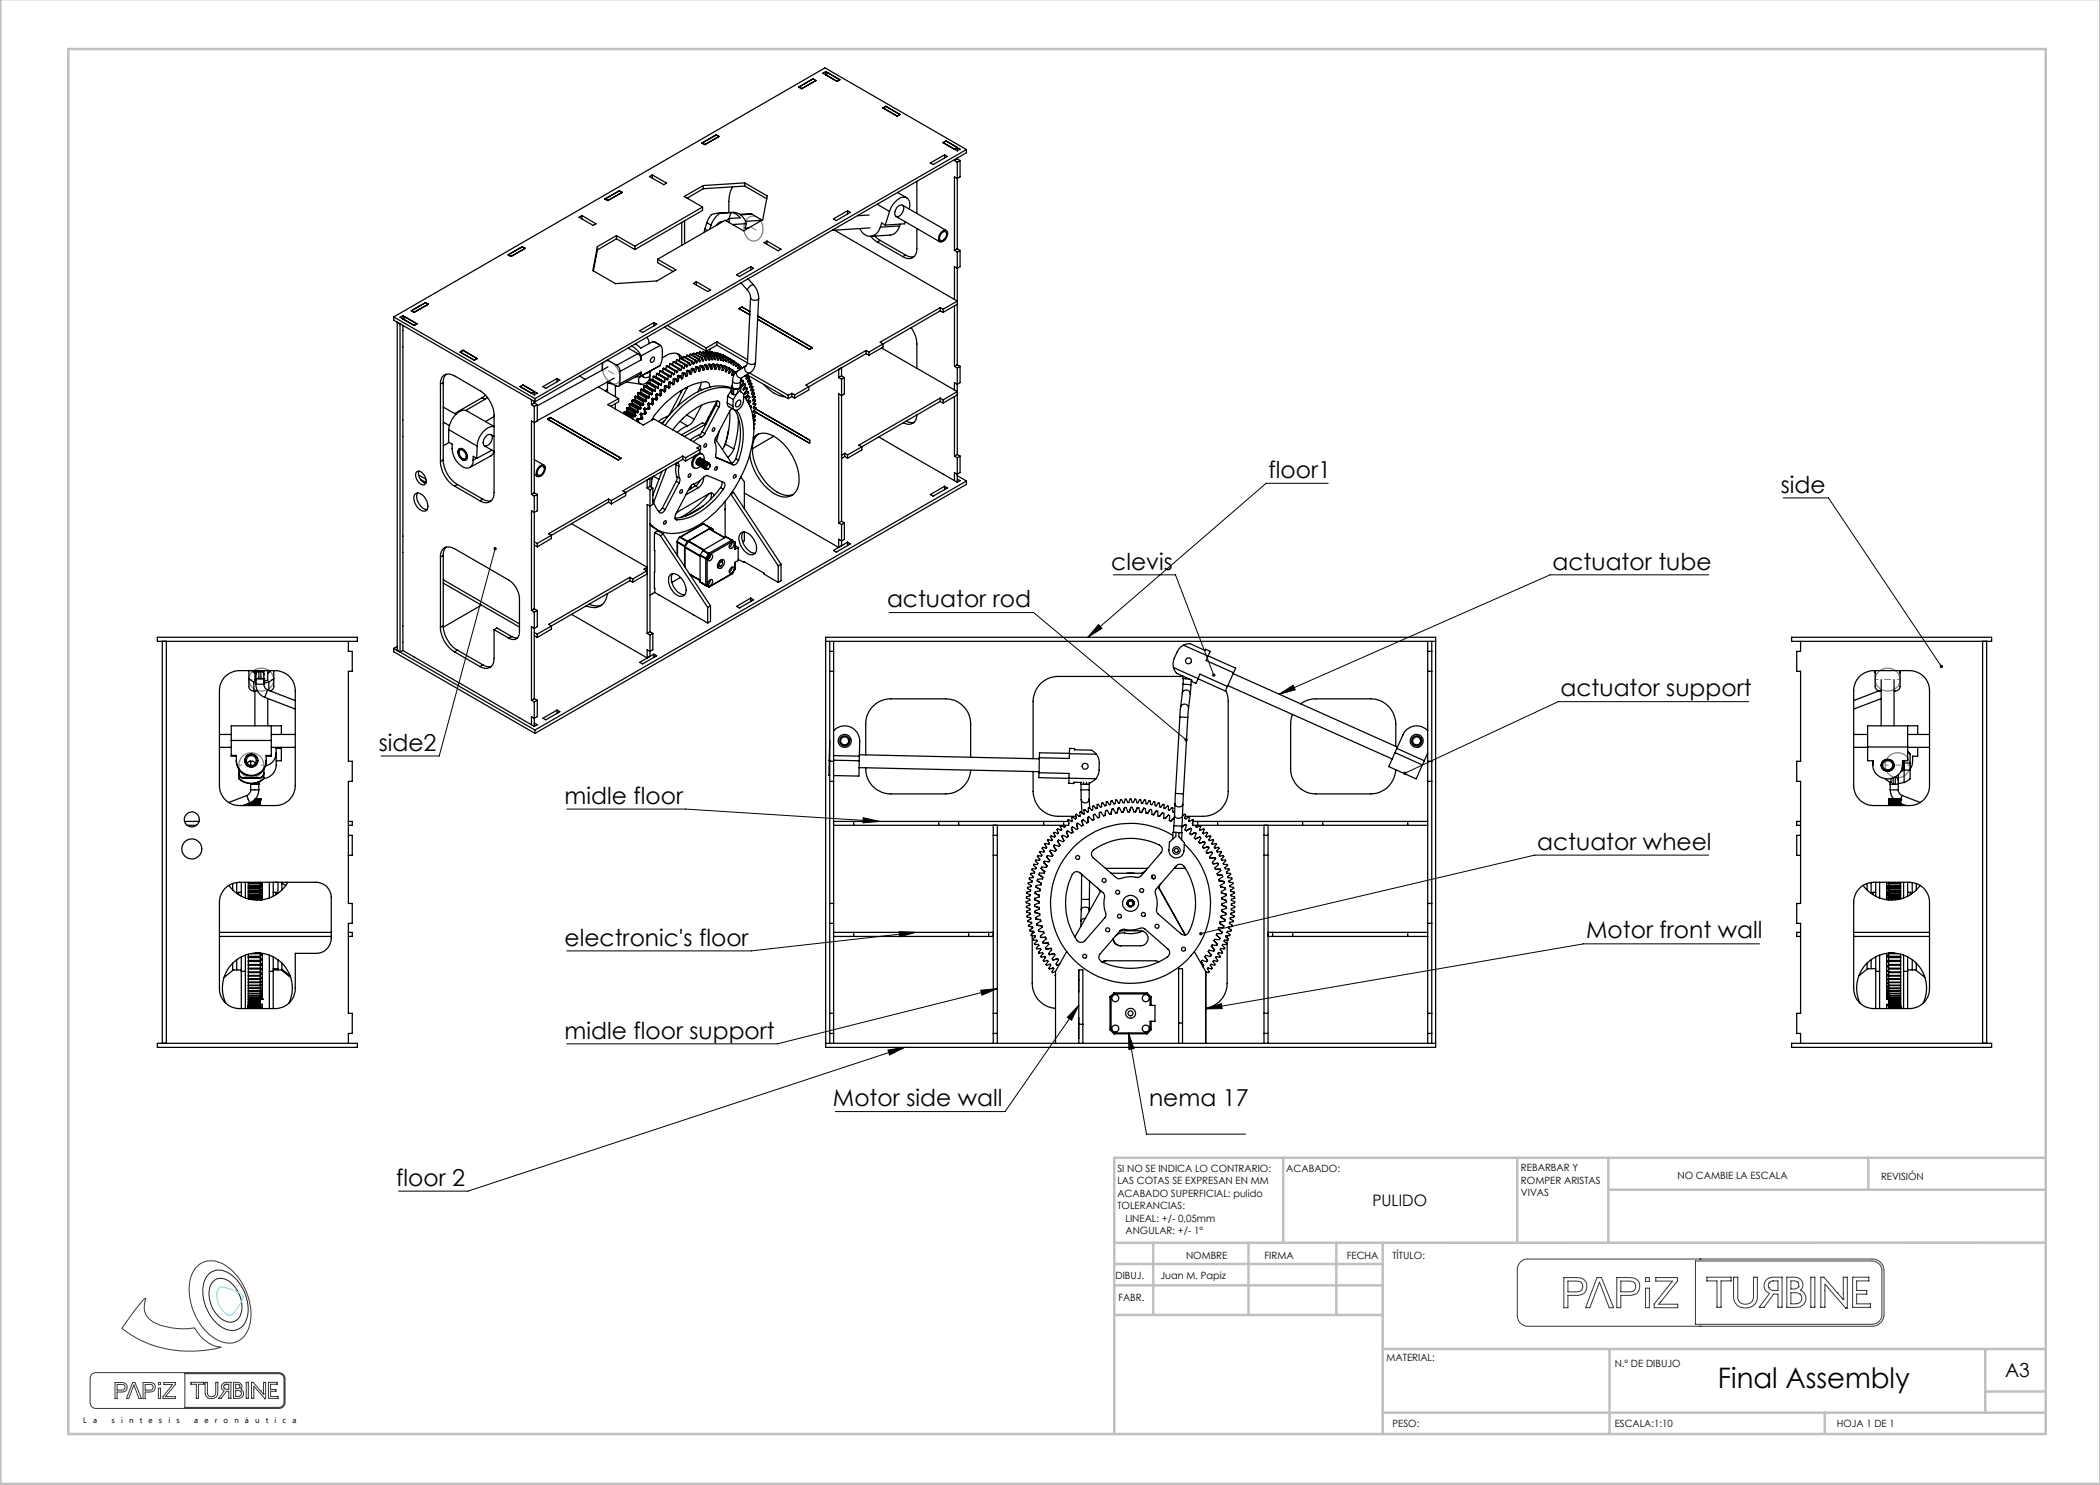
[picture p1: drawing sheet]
<svg xmlns="http://www.w3.org/2000/svg" width="420mm" height="297mm" viewBox="0 0 420 297" stroke-linecap="round" stroke-linejoin="round" font-family="sans-serif">
<defs><g id="words">
<text font-size="5.6" x="343.6" y="277.7">Final Assembly</text>
<g font-size="4.7">
<text x="253.7" y="95.6">floor1</text>
<text x="356.2" y="98.5">side</text>
<text x="222.3" y="113.9">clevis</text>
<text x="310.5" y="113.9">actuator tube</text>
<text x="177.4" y="121.4">actuator rod</text>
<text x="312.1" y="139.2">actuator support</text>
<text x="75.7" y="150.2">side2</text>
<text x="112.9" y="160.7">midle floor</text>
<text x="307.4" y="169.9">actuator wheel</text>
<text x="112.9" y="189.1">electronic's floor</text>
<text x="317.2" y="187.7">Motor front wall</text>
<text x="112.9" y="207.7">midle floor support</text>
<text x="166.6" y="221.2">Motor side wall</text>
<text x="229.8" y="221.2">nema 17</text>
<text x="79.2" y="237.1">floor 2</text>
</g>
<text font-size="3.9" x="401" y="275.4">A3</text>
<text font-size="3.2" x="274.5" y="241.2">PULIDO</text>
<g font-size="2">
<text x="223.5" y="234.4">SI NO SE INDICA LO CONTRARIO:</text>
<text x="223.5" y="236.9">LAS COTAS SE EXPRESAN EN MM</text>
<text x="223.5" y="239.4">ACABADO SUPERFICIAL: pulido</text>
<text x="257.2" y="234.4">ACABADO:</text>
<text x="304.2" y="234.3">REBARBAR Y</text>
<text x="304.2" y="236.8">ROMPER ARISTAS</text>
<text x="304.2" y="239.3">VIVAS</text>
<text x="335.5" y="235.8">NO CAMBIE LA ESCALA</text>
<text x="376.2" y="235.9">REVISIÓN</text>
<text x="223.5" y="241.9">TOLERANCIAS:</text>
<text x="225.1" y="244.4">LINEAL: +/- 0,05mm</text>
<text x="225.1" y="246.9">ANGULAR: +/- 1º</text>
<text x="237.2" y="251.8">NOMBRE</text>
<text x="252.9" y="251.7">FIRMA</text>
<text x="269.3" y="251.7">FECHA</text>
<text x="278.5" y="251.7">TÍTULO:</text>
<text x="223.1" y="255.9">DIBUJ.</text>
<text x="232.1" y="255.9">Juan M. Papiz</text>
<text x="223.7" y="260.1">FABR.</text>
<text x="277.3" y="272.3">MATERIAL:</text>
<text x="323" y="273.4">N.º DE DIBUJO</text>
<text x="278.5" y="285.3">PESO:</text>
<text x="323" y="285.4">ESCALA:1:10</text>
<text x="367.4" y="285.4">HOJA 1 DE 1</text>
</g>
<g font-size="1.6">
<text x="16.7" y="284.6">L</text>
<text x="18.6" y="284.6">a</text>
<text x="22.3" y="284.6">s</text>
<text x="24.2" y="284.6">i</text>
<text x="25.8" y="284.6">n</text>
<text x="28" y="284.6">t</text>
<text x="29.7" y="284.6">e</text>
<text x="31.8" y="284.6">s</text>
<text x="33.7" y="284.6">i</text>
<text x="35.3" y="284.6">s</text>
<text x="38.8" y="284.6">a</text>
<text x="40.9" y="284.6">e</text>
<text x="42.9" y="284.6">r</text>
<text x="44.7" y="284.6">o</text>
<text x="46.9" y="284.6">n</text>
<text x="49" y="284.6">á</text>
<text x="51" y="284.6">u</text>
<text x="53.2" y="284.6">t</text>
<text x="54.9" y="284.6">i</text>
<text x="56.5" y="284.6">c</text>
<text x="58.5" y="284.6">a</text>
</g>
</g></defs>
<g fill="none" stroke="#000" stroke-width=".2">
<path d="M265.6 96.7h-12.4l-35.6 30.8M356.6 99.6h9.1l22.6 33.7M99 109.7l-11.2 41.5h-11.6M222.7 115h12.4l7.6 20M341.7 115h-31.7l-54.2 23.8M177.8 122.5h28.9l30.5 25.5M219.7 124.9l.7 .8-2.8 1.8zM255.8 138.8l2.8-1.7 .4 .9zM349.7 140.3h-38.1l-30.6 14.4M113.3 161.8h23.8l38.8 2.5M172.6 163.5l3.3 .8-3.3 .3zM341.7 171h-34.7l-66.8 15.7"/>
<path d="M179.8 186.3l3.4 .2-3.3 .9zM183.2 186.5l-33 3.7h-36.9M196.1 198l3.4-.3-3.1 1.3zM199.5 197.7l-44 11.1h-42.2M351.9 188.8h-35.2l-75.6 13M177.6 210l3.3-.5-3 1.5zM180.9 209.5l-87.3 28.7h-13.9M215.8 201l-14.8 21.3h-34M215.8 201l-1.5 3-.8-.5zM225.7 206.6l1.1 3.1-1 .2zM225.7 206.6l3.6 20.2h19.8M241.1 201.8l3.2-1.1 .1 1z"/>
</g>
<path d="M41.6 255a3.3 3.3 0 0 1 4.6-.1 8.5 8.5 0 0 1 3 9.2 3.1 3.1 0 0 1-5.1 1.2 8.3 8.3 0 0 1-3-9.5zM42.8 256.1a2.75 2.75 0 0 1 3.8 .8 5.8 5.8 0 0 1 1.2 6.7 2.41 2.41 0 0 1-3.7 .1 6 6 0 0 1-1.8-7.1z" fill="none" stroke="#191924" stroke-width=".2"/>
<g fill="none" stroke="#373737" stroke-width=".2">
<path d="M28.9 259.7h.2l-.1 .5a3.6 3.6 0 0 0 2.5 4.6 14.8 14.8 0 0 0 7.4 .8 7.3 7.3 0 0 0 5.3 3.8l-2.8 .6a22.3 22.3 0 0 1-17-4.3l2.8-3.9zM39.5 253.2a4.6 4.6 0 0 1 6.1 .2 11.8 11.8 0 0 1 4.2 12.1 4.2 4.2 0 0 1-6.6 2.3 11.8 11.8 0 0 1-5-12.6l.7-1.4zM304.1 252.4l.7-.5 .5-.1h69.1a2.35 2.35 0 0 1 2.4 2.3v8.9a2.42 2.42 0 0 1-2.4 2.3h-68.8a2.17 2.17 0 0 1-2.1-2.2v-9.3l.1-.7zM312.8 255.5h2.3a1.85 1.85 0 0 1 2.2 2.3 1.83 1.83 0 0 1-2.2 1.3h-1.5v2.4h-.8zM313.6 256.2h1.5a1.12 1.12 0 0 1 1.5 1.1 1.12 1.12 0 0 1-1.5 1.1h-1.5zM319.4 255.5h.9l2.4 6h-.9l-1.9-5.1-1.9 5.1h-.9zM323.4 255.5h2.2a1.81 1.81 0 0 1 2.3 1.6 1.79 1.79 0 0 1-2.2 2h-1.5v2.4h-.8zM324.2 256.2h1.5a1.12 1.12 0 0 1 1.4 1.1 1.12 1.12 0 0 1-1.4 1.1h-1.5zM329.1 255.5h.8v.8h-.8zM329.1 257.6h.8v3.9h-.8zM331.2 255.5h4.3v.7l-3.7 4.6h3.8v.7h-4.8v-.7l3.7-4.6h-3.3zM339.1 252.2h35.3a1.99 1.99 0 0 1 2 1.9v8.9a1.99 1.99 0 0 1-2 1.9h-35.3z"/>
<path d="M340 251.8h.1M341.4 255.4h4.8v.8h-2v5.3h-.8v-5.3h-2zM346.7 255.4h.9v3.9a1.57 1.57 0 0 0 1.5 1.5 1.57 1.57 0 0 0 1.6-1.5v-3.9h.8v4a2.42 2.42 0 0 1-1.7 2.1 2.42 2.42 0 0 1-2.6-.8l-.3-.3-.2-.9zM353.2 256l.5-.3 .7-.3h2v6.1h-.8v-2.7h-.9l-1.9 2.7h-1l2.1-2.8a1.67 1.67 0 0 1-.7-2.7zM353.7 257.5h.1M353.8 256.6l-.1 .3v.6M353.8 256.6h.1M354 255.5h.1M354.5 256.2h.1M354.5 256.2h1.1v1.9h-1.2l-.7-.6M354.5 256.2l-.7 .4M357.4 255.4h1.5a1.53 1.53 0 0 1 1.5 .9 1.53 1.53 0 0 1-.3 1.8 1.79 1.79 0 0 1 1 2 1.79 1.79 0 0 1-1.9 1.4h-1.8z"/>
<path d="M359.5 256.4l.2 .3v.6M359.5 256.4l-.5-.2h-.8v1.6h.9l.6-.5M359.5 256.4h.1M359.7 257.3h.1M360 258.8h.1M360 258.8a1.09 1.09 0 0 1 .3 1.2 1.09 1.09 0 0 1-.9 .7M360 258.8l-.7-.3h-1.1v2.3l1.2-.1M360.1 258.1h.1M362.2 255.4h.8v6.1h-.8zM367.5 258.6l1.2 1.4v-.2M367.5 258.6l-2.7-3.2h-.6v6.1h.8v-4.7l4.1 4.8h.4v-6.2h-.8v4.4M367.5 258.6h.1"/>
<path d="M368.7 259.8h.1M370.5 255.4h3.3v.8h-2.5v1.9h2v.7h-2v2h2.8v.7h-3.6zM18.4 274.8l.7-.3h36.6a1.21 1.21 0 0 1 1.3 1.2v4.8a1.21 1.21 0 0 1-1.3 1.2h-36.5a1.21 1.21 0 0 1-1.2-1.1v-5zM23 276.5h1.2a.98 .98 0 0 1 1.3 .9 .98 .98 0 0 1-1.3 1h-.8v1.3h-.4zM23.4 276.9h.8a.59 .59 0 0 1 .8 .6 .59 .59 0 0 1-.8 .5h-.8zM26.5 276.5h.5l1.3 3.2h-.5l-1-2.7-1 2.7h-.5zM28.6 276.5h1.2a.98 .98 0 0 1 1.3 .9 .98 .98 0 0 1-1.2 1h-.9v1.3h-.4zM29 276.9h.8a.59 .59 0 0 1 .8 .5 .59 .59 0 0 1-.7 .6h-.9zM31.7 276.5h.4v.4h-.4zM31.7 277.6h.4v2.1h-.4zM32.8 276.5h2.3v.4l-2 2.4h2v.4h-2.5v-.4l1.9-2.4h-1.7zM37 274.7h18.7a1.03 1.03 0 0 1 1.1 1v4.8a1.09 1.09 0 0 1-1.1 1h-18.7z"/>
<path d="M37.5 274.5h.1M38.2 276.5h2.6v.4h-1.1v2.8h-.4v-2.8h-1.1zM41 276.5h.5v2a.83 .83 0 0 0 .8 .8 .83 .83 0 0 0 .8-.8v-2h.5v2a1.27 1.27 0 0 1-1.3 1.2 1.27 1.27 0 0 1-1.3-1.2zM44.4 276.8l.6-.3h1.2v3.2h-.4v-1.4h-.5l-1 1.4h-.6l1.1-1.5a.88 .88 0 0 1-.4-1.4zM44.8 277.6h.1M44.8 277.1h.1M44.8 277.1v.5M44.9 276.5h.1M45.2 276.9h.6v1h-.6l-.4-.3M45.2 276.9l-.4 .2M45.2 276.9h.1M46.7 276.5h.8a.8 .8 0 0 1 .8 .4 .8 .8 0 0 1-.1 .9 .96 .96 0 0 1 .5 1.2 .96 .96 0 0 1-1 .7h-1z"/>
<path d="M47.8 279.3h.1M47.8 277h.1M47.8 277l.1 .5M47.8 277l-.7-.1v.8h.5l.3-.2M47.9 277.5h.1M48.1 278.3a.58 .58 0 0 1 .2 .6 .58 .58 0 0 1-.5 .4M48.1 278.3l-1-.2v1.2h.7M48.1 278.3h.1M48.2 277.8h.1M49.2 276.5h.5v3.2h-.5zM52.1 278.1l-1.5-1.6h-.3v3.2h.5v-2.5l2.2 2.5h.1v-3.2h-.4v2.3M52.1 278.1h.1"/>
<path d="M52.1 278.1l.6 .7M52.7 278.8h.1M53.7 276.5h1.7v.4h-1.3v1h1.1v.4h-1.1v1h1.5v.4h-1.9zM340 265.3h.1M359.4 260.7h.1M37.5 281.7h.1"/>
</g>
<path d="M44 257.3l1.1 .3a5.5 5.5 0 0 1 3.5 1.7 6.5 6.5 0 0 1-2.6 3.8 4.2 4.2 0 0 1-2.6-4.4l.2-.9z" fill="none" stroke="#71e1e1" stroke-width=".2"/>
<g fill="none" stroke="#808080" stroke-width=".25">
<path d="M149.6 43.6a1.84 1.84 0 0 1 2.9 1.4 2.37 2.37 0 0 1-1.8 3.2 2.72 2.72 0 0 1-1.3-4.4zM120.7 72.6a1.42 1.42 0 0 1 2.2 .4 2.98 2.98 0 0 1 .7 3.5 1.55 1.55 0 0 1-2.2-.6 3 3 0 0 1-.7-3.3zM50.3 134.5a2.47 2.47 0 0 1 3.1-.6 2.47 2.47 0 0 1 1.2 2.9 2.5 2.5 0 0 1-3 1.3 2.5 2.5 0 0 1-1.8-2.6zM375.7 134.3a2.44 2.44 0 0 1 3.2-.3 2.44 2.44 0 0 1 .8 3.1 2.5 2.5 0 0 1-3 1 2.5 2.5 0 0 1-1.6-2.7z"/>
<circle cx="50.3" cy="153" r="2.5"/>
<circle cx="379.5" cy="153" r="2.49"/>
</g>
<g fill="none" stroke="#c0c0c0" stroke-width=".5">
<path d="M.1 -.1v296.9h419.9M13.7 9.8h395.5v277h-395.5zM256.6 231.6v17M303.5 231.6v17M321.7 231.6v17M321.7 237.9h87.5M373.7 231.6v6.3M409.2 231.6h-186.4v55.2M222.8 257.1h53.7M222.8 252.8h53.7M230.6 248.6v14.4M249.7 248.6v14.4"/>
<path d="M267.3 248.6v14.4M276.5 248.6v38.2M409.2 248.5l-186.4 .1M222.8 263h53.7M276.5 269.8h132.7M321.9 269.8v17M397.1 269.8v12.7M397.1 278.3h12.1M276.5 282.5h132.7M364.9 282.5v4.3"/>
</g>
<path d="M148.9 44.7l3.6 2M124 75.5l-3.5-2" fill="none" stroke="#808080" stroke-width=".2" stroke-dasharray="15.2 1.3 1.3 1.3" stroke-dashoffset="15.1"/>
<path d="M49.8 135.9h5M380 135.9h-5M52.8 153h-5M377 153h5" fill="none" stroke="#808080" stroke-width=".2" stroke-dasharray="15.2 1.3 1.3 1.3" stroke-dashoffset="14.6"/>
<g fill="#000">
<path d="M98.8 109.4a.34 .34 0 0 0-.1 .5 .34 .34 0 0 0 .5 0 .34 .34 0 0 0-.1-.5l-.1 .3 .1-.3zM388.1 133l-.1 .1a.33 .33 0 0 0 0 .4 .33 .33 0 0 0 .4 .1l-.1-.3 .1 .3a.33 .33 0 0 0 .1-.5 .33 .33 0 0 0-.4-.1z"/>
<path d="M255.8 138.8l2.8-1.7 .4 .9zM280.7 154.4v.4l.3-.1-.3 .1a.34 .34 0 0 0 .5 .1 .34 .34 0 0 0 0-.5 .34 .34 0 0 0-.5 0zM242.5 134.8a.34 .34 0 0 0 0 .4 .34 .34 0 0 0 .4 .1l-.2-.3 .2 .3a.34 .34 0 0 0 .1-.5 .34 .34 0 0 0-.5 0zM241.1 201.8l3.2-1.1 .1 1zM215.8 201l-1.5 3-.8-.5zM240 186.4l-.1 .4 .3-.1-.3 .1a.34 .34 0 0 0 .4 .2 .34 .34 0 0 0 .2-.4 .34 .34 0 0 0-.5-.2zM225.7 206.6l1.1 3.1-1 .2zM179.8 186.3l3.4 .2-3.3 .9zM172.6 163.5l3.3 .8-3.3 .3zM196.1 198l3.4-.3-3.1 1.3zM219.7 124.9l.7 .8-2.8 1.8zM177.6 210l3.3-.5-3 1.5zM237 147.7a.34 .34 0 0 0 0 .5 .34 .34 0 0 0 .5 0l-.3-.2 .3 .1a.33 .33 0 0 0-.1-.4 .33 .33 0 0 0-.4 0z"/>
</g>
<g fill="none" stroke="#000" stroke-width=".25">
<path d="M159.8 17.4l2.8-1.6 .6 .3-2.9 1.6zM165.1 14.3v.7M165.1 15l2.3 1.3M165.1 15l.6-.4 2.3 1.3M165.1 14.3l-.5 .3 2.8 1.7M165.1 14.3l2.9 1.6M168 15.9l-.6 .4M121 39.8l2.9-1.6 .5 .3-2.8 1.6zM129.9 35.3l.6-.3 2.8 1.6-.5 .3zM130.5 35v.6M140.4 28.6l2.8-1.6 .6 .3-2.8 1.6zM140.7 37.1l-3.9 2.2 3.7 2.1"/>
<path d="M140.7 37.1v.6M140.7 37.7l-3.3 1.9M146.5 37.4l-.6 1.8-.1 3.3M148.9 36.6v.6M148.9 36.6l4.6 2.6-1 4.8-3.8 2.2-3.7-2.1-13.5 7.8M148.9 36.6l-8.2 .5M148.9 37.2l-8.2 .5M148.9 37.2l4.5 2.6M176.6 21.6l.6-.3 2.8 1.6-.6 .3zM179.5 38.5l1.9 1.1M183.4 36.3v6.4M186.1 32.6l2.8-1.6 .6 .3-2.9 1.6z"/>
<path d="M188.6 28.5l2.3 1.3 .6-.3M188.6 28.5l2.9 1.7M188.9 31v.6M189.2 28.2l-.6 .3M189.2 28.2l2.3 1.3M189.2 28.2l2.8 1.6-.5 .4M190.9 32v.1M190.9 32.1l.6 .4M191.5 29.5v.7M191.5 31.6v.2M191.5 32.5v17.2M191.5 31.8l-.6 .3"/>
<path d="M191.5 31.8l.5 .3M192 32.1v3.3l-.5 .3-.6-.3v14.7M192 32.1l-.5 .4M193.3 29.9v.6l-86.3 49.9M193.3 29.9l-86.3 49.8M193.3 29.9l-28.3-16.3-86.3 49.8M101.6 51l2.9-1.6 .5 .3-2.8 1.6zM115.8 43.5l.6-.4 2.8 1.7-.6 .3zM116.4 43.1v.7M119.5 49.3l-.9 4.8 4.5 2.6 8.3-.5 3.8-2.2-3.7-2.1M119.5 49.3v.7M119.5 50l-.8 4.2"/>
<path d="M123.3 47.1l-3.8 2.2M123.3 47.1l3.7 2.1M123.3 47.1v.7M123.3 47.8l-3.8 2.2M123.3 47.8l3.7 2.1M127 49.2v.7M131.5 51.9v.6l3.1 1.8M136.3 44.5v4.6M136.9 44.2v4.5M138.7 56.7l.6-.4 2.8 1.7-.6 .3zM139.3 56.3v.7M140.5 41.4l-13.5 7.8"/>
<path d="M140.5 41.4v.7l-13.5 7.8M141 45.8l-.2 .7M141 45.8l.5 .3M141.4 44.6l.8 .4M141.4 44.6l-.4 1.2M142.2 45l-.2 .8M143.6 42.6l3-.1a2.77 2.77 0 0 1 2.7 2.2M144 42.6a2.34 2.34 0 0 0-2 .7l-.6 1.3M144 42.6a4.6 4.6 0 0 0-1.8 2.4M144.6 44.3l-.6 .1-.6 .6M145.8 43.7l-.6 .5M145.8 43.7v.8"/>
<path d="M146.2 42.5a2.37 2.37 0 0 1 1.8 1.1l-2.2 .1M146.2 42.5l-2.2 .1M146.2 42.5l-.4 1.2M147.3 55l2.8-1.7 .6 .4-2.8 1.6zM148.2 56.6l1.3 1.5M149.3 44.7l-2.8 .2M149.3 44.7l-.3 .9h.8M149.5 58.1a2.1 2.1 0 0 1 .6 1.5M149.6 55.8l1.1 1.2M150.1 59.6a.95 .95 0 0 0 1.6 .1M150.1 59.6l-.6 12.8M150.1 53.3v.7"/>
<path d="M150.4 42.8l-2.4 .1M150.4 42.8l2 1.2M150.4 42.8l-2.3 .2M150.7 57a3.9 3.9 0 0 1 1 2.7M150.7 57a1.33 1.33 0 0 0-1.2 1.1M151.7 59.7l-.6 12.8M152.4 44.1l-3.3 .2M152.8 48.5l.6-.3 2.8 1.6-.6 .4zM153.4 48.2v.7M166.7 43.8l2.8-1.6 .6 .3-2.8 1.6zM166.9 46l24.6 14.2-2.9 1.6M169.5 42.2v.6"/>
<path d="M171.9 42.9l-.1 .2M173.8 43l-2.3 .1M174 45.6l-7.6 .5M174.1 47.3l1.4 1.1M174.9 47.2l1.1 .9M175.4 40.8l2.5 1.5M175.5 48.4l5.1 2.9M176 48.1l-.5 .3M176 48.1l5.1 2.9M176.1 45.4a2.06 2.06 0 0 1-3.3 1.4l-.8-1.1M177.1 45l-.8-.4-.2 .8M177.9 42.3l-.8 2.7"/>
<path d="M179.2 43.3l8.8 5.1M179.5 41.4a.71 .71 0 0 1 1-.3 .71 .71 0 0 1 .2 1 1.15 1.15 0 0 1-1.6 1l-.1-.6zM179.9 45.2a2.26 2.26 0 0 1-1.9 1.8l-3.9 .3M179.9 45.2l-3.8 .2M180 44.8l-.1 .4M180.5 41l8.8 5.1M181 44.3l-.1 .5-3.8 .2M181.1 51l.8 .3h.9M181.1 51l-.5 .3M181.9 41.8a1.58 1.58 0 0 0-1.2-2.4 4 4 0 0 0-2.8 2.9M183.4 45.7v4a1.73 1.73 0 0 1-.9 1.8 1.73 1.73 0 0 1-1.9-.2M188.2 46.5l.2-.2a.64 .64 0 0 1 .9-.2 .64 .64 0 0 1 .2 .9 1.43 1.43 0 0 1-1.6 1.3 1.44 1.44 0 0 1 .3-1.8z"/>
<path d="M188.3 46.7l.2-.2a.53 .53 0 0 1 .7-.1 .53 .53 0 0 1 .1 .8 .94 .94 0 0 1-1.3 .8l-.1-.6zM190.9 50.1l.6 .3M191.5 50.4v22.6M191.5 49.7l-.6 .4M191.5 49.7l.5 .4M192 50.1v3.2l-.5 .4-.6-.4v6.6M192 50.1l-.5 .3M78.7 63.4v.6l28.3 16.4M78.7 63.4l28.3 16.3M79.4 64.4l.6 .4v65.6l-.6-.3zM80.6 63.1v.7M80.6 65.1v65"/>
<path d="M80.6 63.8l2.2 1.3M80.6 63.8l.5-.3 2.3 1.3M80.6 63.1l2.8 1.7M80.6 63.1l-.6 .4 2.8 1.6M82.3 62.2l2.8-1.7 .6 .4-2.9 1.6zM83.4 64.8l-.6 .3M88.1 76.8a1.72 1.72 0 0 1 .8-1.8 1.72 1.72 0 0 1 2 .2l5.1 2.9a6.2 6.2 0 0 1 2.8 4.9v15.5a1.73 1.73 0 0 1-.8 1.8 1.73 1.73 0 0 1-2-.1M88.1 76.8v15.5M88.7 76.5l-.6 .3M88.7 76.5v15.5M89.2 74.9l-.4 .7-.1 .9M92 70.4l.6-.3 2.8 1.6-.5 .3z"/>
<path d="M96.4 79.5l.6 .4M96.4 79.5l-5.5 3.2M97 79.9l-3.8 2.2M97.1 79.1l-.7 .4M97.5 79.5l-.5 .4M104 77.3l2.3 1.3 .6-.3M104 77.3l2.9 1.7M104.6 77l-.6 .3M104.6 77l2.3 1.3M104.6 77l2.9 1.6-.6 .4M106.3 79.9v1M106.9 78.3v.7"/>
<path d="M107 79.7v.7M108.6 77.3l2.8-1.6 .6 .3-2.9 1.7zM111.4 75.7v.7M115.9 75.2l1.2 .7M119.7 77.4l4 2.3M120.5 72.6l-.1 1.4M121.5 72l1.8 1.1M121.5 77.9l-.5 .3M121.6 73.4l-14.1 7.8M121.7 76.3l1.5 .9a.46 .46 0 0 0 .5 0 .46 .46 0 0 0 .3-.4M122.5 76.7h-.6l-.4-.3v2M122.8 75.6l-15.3 8.5"/>
<path d="M123.1 77.1v2.2M123.3 73.1a1.45 1.45 0 0 1 .7 1.2M123.7 79.7l-2.1 1.2 7.1 4.1 2.1-1.2 9.3 5.4M123.7 79.7v.7l-1.6 .9M124 74.3v2.5M125.2 76.4l3 .4M125.6 69.6l2 1.1M126.4 69.2l1 .8 .9 1.2M126.5 80l-.1 .1M126.5 80l.4 .1M126.5 80l1.7 1M126.9 79.4l.1 .5"/>
<path d="M126.9 79.4l1.7 1M127 79.8l-.2 .2M127 79.9l-.1 .2M127 79.9l1.7 1M127.1 79.2l-.2 .2M127.1 79.2l.4 .2M127.1 79.2l1.7 1M127.5 79.4l1.7 .9M127.5 78.6l.1 .6M127.5 78.6l1.7 1M127.6 70.7a1.45 1.45 0 0 1 .6 1.3M127.6 70.7l-4.3 2.4"/>
<path d="M127.6 79.2l-.2 .1M127.6 79.2l-.1 .2M127.6 79.2l1.7 .9M127.6 78.5l-.1 .1M127.6 78.5l.4 .2M127.6 78.5l1.8 1M128 66.1l2.8-1.6 .5 .3-2.8 1.7zM128 78.7l1.7 1M128.1 77.9l.1 .6M128.1 77.9l1.7 1M128.2 74.4l-.2 .5-4.2 2.3M128.2 75.2l-.3 .1h-.8"/>
<path d="M128.2 78.5l-.2 .2M128.2 74.4v.8M128.2 74.4l-4.2 2.4M128.2 78.5l1.7 1M128.2 72l-4.2 2.3M128.3 77.8l-.2 .1M128.3 77.8l.2 .1M128.3 77.8l1.9 1.1M128.3 71.2l-.1 .8M128.7 77.3l.1 .5M128.7 77.3l1.7 .9M128.8 77.8l-.2 .2"/>
<path d="M128.8 77.8l1.7 1M128.9 77.1l-.2 .2M128.9 77.1l1.7 1M129.2 79.6l.1 .5M129.3 67.5l.3 .4 .2 .8M129.4 79.5l-.2 .1M129.4 79.5l.3 .2M129.4 76.6l.1-.2 1.7 1M129.4 76.6v.6M129.4 77.2l-.2 .1M129.4 76.6l1.7 1M129.4 77.2l1.7 .9"/>
<path d="M129.5 74.6l-.4 .1M129.5 74.5v.1M129.8 78.9l.1 .6M129.9 79.5l-.2 .2M130 74.4l-.5 .2M130 74.2v.2M130 75.1a.96 .96 0 0 1-1.6 0l-.1 .2M130 75.1a1.56 1.56 0 0 1-1.8 1.7M130 75.9l.1-.1 1.7 1M130 75.9v.6M130 76.5l-.1 .2M130 74.3v.8"/>
<path d="M130 75.9l1.7 1M130 76.5l1.7 1M130.1 74.1l-.1 .3M130.4 79.8v.7M130.4 79.8l.2 .2M130.4 71.5l.2-.1a.51 .51 0 0 1 .3 .5 .51 .51 0 0 1-.3 .5l-.2 .1a.49 .49 0 0 1-.4-.5 .49 .49 0 0 1 .4-.5zM130.4 78.2l.1 .6M130.5 78.8l-.2 .2-.3-.2-.2 .1M130.5 79.6l-.1 .2M130.5 68.3l1.6 .8M130.5 68.3l-2.4 1.3-1.1-.8M130.5 68.3l.5 .1 .7 .4"/>
<path d="M130.5 79.6l.3 .2M130.6 78.1l-.2 .1M130.6 78.1l.3 .2 .2-.2M130.6 75.9l-.1 .2M130.6 75.9l1.7 1M130.6 75.3l.2-.1 1.7 1M130.6 75.3v.6M130.6 80l.1 .7M130.6 75.3l1.7 1M130.8 79.8l.3 .1M130.8 64.5v.7M130.8 79.8l-.2 .2"/>
<path d="M130.8 79.8l.5 .2 .2-.2M131.1 77.6v.5M131.2 78.9v.8M131.2 78.9l.2 .2M131.2 77.4l-.1 .2M131.2 77.4l.3 .3 .2-.2M131.2 79.7l-.2 .2M131.2 79.7l.3 .1M131.2 75.4v.1M131.2 75.4l1.7 1M131.3 74.8l.1-.2 2.2 1.2M131.3 74.8l-.1 .6"/>
<path d="M131.3 74.8l1.7 .9M131.3 78.7l-.1 .2M131.3 78.7l.3 .2M131.4 79.1l.1 .7M131.6 78.9l-.2 .2M131.6 78.9l.5 .3 .2-.2M131.7 76.9v.6M131.8 76.8l-.1 .1M131.8 76.8l.4 .3 .1-.2M131.9 74.2l.2-.1 1.7 1M131.9 74.2l-.1 .7M131.9 74.2l1.8 1"/>
<path d="M132 78.1v.7l-.2 .2M132 73.1l-3.8 2.1h.2a.83 .83 0 0 0-.7 .8 .83 .83 0 0 0 .5 .8M132 73.1l-3.8 2.1M132 78l.3 .2M132 78.8l.3 .2M132.1 69.1a1.39 1.39 0 0 1 .4 1.2l-.1 1.5-.4 1.3M132.1 69.1l-3.8 2.1M132.2 77.9l-.2 .2M132.2 77.9l.3 .1M132.3 78.2v.8M132.3 76.3v.6M132.5 71.6a3.4 3.4 0 0 1 3.1-.8l.6 .4 .3 .6"/>
<path d="M132.5 76.2l-.2 .1M132.5 76.2l.3 .3 .1-.1M132.5 78l-.2 .2M132.5 78l.4 .4 .2-.2M132.6 73.7l.2-.1 1.7 1M132.6 73.7l-.1 .7 1.7 .9M132.6 73.7l1.7 1M132.8 78.1l-.1 .1M132.8 78l.3 .2M132.9 65.4l8.4 4.8M132.9 77.2l.3 .2M133 75.7l-.1 .7"/>
<path d="M133 75.7l.1-.1 .3 .4 .2-.2M133.2 77.4l-.1 .8M133.3 73.2l.1-.1 1.7 1M133.3 73.2l-.1 .7M133.3 73.2l1.7 1M133.3 77.2l-.2-.1-.2 .1-.1 .9M133.3 77.2l-.1 .2M133.3 77.2l.4 .5 .2-.2M133.5 65.1l7.8 4.5M133.7 75.2l-.1 .6M133.7 77.3l-.2 .1M133.7 77.3l.2 .2"/>
<path d="M133.8 76.5l.1-.2 .3 .2M133.8 76.5l-.1 .8M133.8 76.5l.3 .2M133.8 75.1l-.1 .1M133.8 75.1l.3 .4 .1-.2M133.9 72.8l.2-.1 1.7 1M133.9 72.8l-.1 .6M133.9 72.8l1.8 1M134.1 76.7l-.2 .8M134.2 76.5l-.1 .2M134.2 76.5l.4 .5 .2-.2M134.3 74.7l-.1 .6"/>
<path d="M134.5 74.6l-.2 .1M134.5 74.6l.2 .4 .2-.1M134.5 76.7h-.1M134.5 74.6l.4 .3M134.5 76.7l.3 .1M134.7 75.8l.1-.1 .3 .1M134.7 72.4l.1-.1 1.7 1M134.7 72.4l-.2 .5M134.7 75.8l-.2 .9M134.7 72.4l1.6 .9M134.7 75.8l.2 .1M134.9 75.9l-.1 .9"/>
<path d="M135 74.2l-.1 .7M135.1 74.1l-.1 .1M135.1 74.1l.3 .4 .1-.1M135.1 75.8l-.2 .1M135.1 75.8l.3 .6 .3-.2M135.2 74.2l.3 .2M135.3 72l.2-.1 1.7 1M135.3 72l-.2 .5M135.3 72l1.7 1M135.4 76l.3 .2M135.4 70.7l.6 .9M135.6 75.2l.1-.1 .3 .1"/>
<path d="M135.6 75.2l-.3 .9M135.6 75.2l.3 .1M135.7 73.8l-.2 .6M135.8 73.7l-.1 .1M135.8 73.7l.2 .4 .2-.1M135.9 75.3l-.2 .9M135.9 73.8l.3 .2M136 71.6h.1l1.7 1M136 71.6l-.2 .5M136 71.6l1.7 1M136 75.2l-.1 .1M136 75.2l.3 .6 .2-.1"/>
<path d="M136.2 78.1v.4M136.2 75.5h.1M136.2 75.5l.3 .2M136.3 73.3l-.1 .7M136.5 73.3h-.2M136.5 73.3l.2 .4 .1-.1M136.5 74.6l.3 .2M136.5 77.9l-2.5 4.8M136.6 73.5l.2 .1M136.7 74.5l-.2 .1-.3 .9M136.7 71.4l.1-.1 1.7 1M136.7 71.4l-.2 .4"/>
<path d="M136.7 71.4l1.7 1M136.7 74.5l.2 .2M136.8 74.8l-.3 .9M136.9 74.7l-.1 .1M136.9 74.7l.3 .6 .2-.1M137 73l-.2 .6M137.1 75l.3 .2M137.2 72.9l-.2 .1M137.2 72.9l.1 .5 .2-.1M137.2 77.6l.2 .1M137.2 73.2l.3 .1M137.3 71.1l1.9 .9"/>
<path d="M137.3 71.1l-.1 .4M137.3 71.1l1.7 1M137.4 77.7l-1.9 3.6M137.4 74.2l-.3 .8M137.4 74.2l.3 .1M137.5 77.4l-.1 .3M137.5 74l-.1 .2M137.6 74l.3 .2M137.7 74.3l-.3 .9M137.7 72.6l-.2 .7M137.8 72.6h-.1M137.8 72.6l.1 .4h.2"/>
<path d="M137.9 74.2l-.2 .1M137.9 74.2l.1 .7 .3-.1M137.9 72.9l.2 .1M138 70.9l1.8 .9M138 70.9l-.2 .4M138 70.9l1.7 1M138.3 73.7h.2l.2 .1M138.3 73.7l-.3 .9 .3 .2M138.3 73.7l.3 .2M138.4 72.4l-.3 .6M138.5 72.3l-.1 .1M138.5 72.3l.1 .5 .2-.1"/>
<path d="M138.6 73.9l-.3 .9M138.6 72.6l.2 .1M138.6 70.7l1.9 .9M138.6 70.7l-.1 .3M138.6 70.7l1.7 .9M138.7 73.8l-.1 .1M138.7 73.8l.2 .7 .2-.1M138.9 74.3l.2 .1M139 72.1l-.2 .6M139.2 72l-.2 .1M139.2 72v.6l.2-.1M139.2 73.4l-.3 .8"/>
<path d="M139.2 73.4l.3 .2M139.2 72.4l.2 .1M139.3 70.5l1.8 1M139.3 70.5l-.2 .3M139.3 70.5l1.7 1M139.3 73.3l-.1 .1M139.4 73.3l.3 .2M139.5 73.6l-.4 .8M139.7 73.5l-.2 .1M139.7 73.5v.7h.2M139.7 71.9l-.3 .6M139.7 74l.2 .2"/>
<path d="M139.8 71.8l-.1 .1M139.8 71.8l.1 .6 .2-.1M139.9 72.2l.2 .1M139.9 77.6l-.4 .8M139.9 77.6l.5 .4M139.9 70.4l1.9 1M139.9 70.4l-.1 .3M139.9 70.4l1.7 1M140.1 73.1l.4 .1M140.1 73.1l-.4 .8M140.1 73.1l.2 .2M140.3 76.4l-.4 1.2"/>
<path d="M140.3 71.6l-.2 .7M140.3 73.3l-.4 .9M140.5 71.6h-.2M140.5 71.6v.6l.2-.1M140.5 73.2l-.2 .1M140.5 73.2v.8h.3M140.5 72.1h.2M140.5 70.3l-.1 .3M140.5 70.3l1.9 1M140.5 70.3l1.8 1M140.5 73.8l.3 .2M140.9 73l.3 .1"/>
<path d="M141 71.5l-.3 .6M141.1 71.5h-.1M141.1 71.5v.6l.2-.1M141.1 72h.2M141.2 70.3l-.2 .3M141.2 70.3l1.8 1M141.2 70.3l1.7 1M141.2 73.1l-.4 .9M141.3 69.6v.6M141.4 73.1l-.5-.1-.4 .7M141.4 73.1h-.2M141.4 73.1v.8l.2-.1"/>
<path d="M141.4 73.7l.2 .1M141.6 71.4l-.3 .6M141.6 71.4h.2M141.7 71.9l.2 .1M141.8 71.4l-.1 .6h.2M141.8 70.3l-.2 .2M141.8 70.3l1.8 1M141.8 70.3l1.7 1M141.8 72.8l.3 .2M141.9 72.8h-.2l-.3 .7M142 77.4l-.1-.2a.83 .83 0 0 0-.8-.9 14.7 14.7 0 0 0-8.9 5.2l-1.3 1.6-.5 .9M142 72.8l.2 .2"/>
<path d="M142 69.8v.6M142.1 73l-.5 .8M142.2 73.7l.2 .1M142.2 73h-.1M142.2 73v.8h.2M142.3 71.3l-.4 .7M142.3 71.3h.1M142.3 70.4l-.1 .2M142.3 70.4l1.9 1M142.3 71.9h.2M142.3 70.4l1.8 1M142.4 71.3l-.1 .6h.2"/>
<path d="M142.6 72.8l.5 .2M142.6 72.8l-.4 .6M142.6 72.8l.3 .2M142.9 71.3l-.4 .6M142.9 71.3h.1M142.9 73l-.5 .8M142.9 73h.2M142.9 70.5l-.1 .1M142.9 70.5l1.8 1M142.9 71.9h.2M142.9 70.5l1.7 1M142.9 73.7l.3 .1"/>
<path d="M143 71.3l-.1 .6h.2M143.1 73l-.2 .8h.3M143.4 72.8l.4 .3M143.4 68.4l6.1 3.5M143.4 68.4l-2.1 1.2M143.4 68.4v.6M143.4 69l6.1 3.6M143.4 69l-2.1 1.2M143.4 72.8l-.4 .6M143.4 72.8l.3 .2M143.5 71.3l-.4 .6M143.5 71.3h.1"/>
<path d="M143.5 70.6l-.1 .1M143.5 70.6l1.8 1M143.5 70.6l1.7 1M143.5 71.9l.2 .1M143.6 71.3l-.1 .7h.2M143.7 73l-.5 .8M143.7 73l.1 .1M143.7 73.8l.2 .1M143.8 73.1l-.1 .8h.2M144 70.8v.1M144 70.8l1.8 1M144 70.8l1.7 1"/>
<path d="M144.1 71.4l-.4 .6M144.1 71.4h.1M144.1 72h.1M144.1 73l.5 .2M144.1 73l-.3 .5M144.1 73l.3 .2M144.2 71.4l-.1 .6h.1M144.4 73.2l-.5 .7M144.4 73.2h.2M144.4 74l.2 .1M144.5 71h.1M144.5 71l1.8 1"/>
<path d="M144.6 73.2l-.2 .8 .2 .1M144.6 71.5l-.4 .5M144.6 71.5h.1M144.6 72.1l.1 .1M144.7 71.5l-.1 .6 .1 .1M144.9 73.2l.3 .2M145.1 74.3l.1 .1M145.2 71.6l-.5 .6M145.2 71.6h.1M145.2 73.4l-.6 .7M145.2 73.4h.1M145.2 72.2l.1 .1"/>
<path d="M145.3 71.6l-.2 .7h.2M145.3 73.4l-.4-.2-.4 .5M145.3 73.4l-.2 .9 .1 .1M145.5 79.2l1.1 .7M145.5 79.2v1.4M145.6 73.5l.4 .2M145.6 73.5l-.4 .4M145.6 73.5l.2 .2M145.7 72.4l.1 .1M145.7 71.8l-.4 .5M145.7 71.8h.1M145.7 74.6h.1"/>
<path d="M145.8 71.8l-.1 .6 .1 .1M145.8 73.7l-.6 .7M145.8 73.7h.2M146 73.7l-.3 .9M146.2 72.7h.1M146.3 77.6a7.7 7.7 0 0 0-6.5 .6 19.9 19.9 0 0 0-7.3 6.6M146.3 77.7a9.7 9.7 0 0 0-8.2 2.2 22.5 22.5 0 0 0-5.1 5.2M146.3 78.1l-.8 1.1M146.3 77.3l-.1 1.2 .2 .3M146.3 72h-.1l-.4 .5M146.3 72l-.1 .7M146.4 78.8l.3 .1"/>
<path d="M146.4 77.1a.22 .22 0 0 0-.1 .3 .22 .22 0 0 0 .2 .2M146.5 77.6l.3 .1M146.5 77.6l-.1 1.2M146.5 76.2l-.1 1.1a.93 .93 0 0 0 1.6 .1l.1-1.1M146.5 74l-.6 .7-.2-.1M146.5 74l.1 .1-.3 .9 .1 .1 .7-.7M146.5 76.2a.94 .94 0 0 0 1.6 .1M146.5 74l-.3-.2-.4 .5M146.6 79.9v1.3M146.7 72.2l-.4 .5M146.7 72.2l.1 .1M146.7 72.2l-1.7-.9 1.8 1"/>
<path d="M146.8 77.7l.8 .1M146.8 77.7l-.1 1.2M146.8 72.3l-.2 .7h.1l.5-.5M146.8 72.3l.4 .2M147.1 74.4l.1 .1M147.1 74.4l-.3-.1-.4 .3M147.2 72.5a.22 .22 0 0 1 .1 .2 .22 .22 0 0 1-.1 .2l-.1 .4 .5-.5M147.3 72.6l.3 .2M147.6 74.2l-.7 .6-.4 1.4M147.6 78.5a.81 .81 0 0 1-.9 .4M147.6 74.2a.82 .82 0 0 0-.2 1 .82 .82 0 0 0 1 .3M147.6 78.5l-1 1.4"/>
<path d="M147.6 77.8v.7M147.6 72.8l.1 .1-.1 .8 .5-.5M147.7 73l.4 .2M147.9 73.9h.1M148 77.6v.6l.8 .6a3.6 3.6 0 0 1-.4 2.3 1.22 1.22 0 0 1-1.6 .8l-.2-.7M148 77.6l-.4 .2M148.1 77.1a.25 .25 0 0 1 .1 .3 .25 .25 0 0 1-.2 .2M148.1 73.2l.1 .1-.3 .6M148.1 73.4l.3 .2M148.2 77.4l-.1 .9M148.3 73.7h.1M148.4 75.5l-.3 .8"/>
<path d="M148.6 76.1l-.5 .4M148.6 76.1l.1 .2-.4 .7v.3l.7-.5M148.6 76.1l-.3-.1-.2 .2M148.8 79.3a10.8 10.8 0 0 1 1.8 8.7 25.2 25.2 0 0 1-11.3 17.2 7.9 7.9 0 0 1-8.1 .6l-1.2-1.1M149 76.8l.1 .2-.5 .8 .1 .2 .7-.4M149 76.8l-.3-.1-.3 .2M149.2 73.2a.83 .83 0 0 0-.1 1 .83 .83 0 0 0 .9 .3M149.2 73.2l-1.6 1M149.3 73.1l-1 .6M149.3 79.3l.3-.2 .3 .2M149.4 74.9l8.3 4.8M149.4 77.6l-.4 1.2 .7-.4"/>
<path d="M149.4 78.2l-.4 .3M149.4 77.6l-.3-.2-.4 .3M149.4 78.3l.3 .1M149.5 75.3l.3 .2M149.5 72.4l-.3 .8M149.5 75l-.5 .3-.1-.1M149.5 72.4a.95 .95 0 0 0 1.6 .1M149.5 75l-.2 .8 .5-.3M149.7 78.4v.3l-.5 .7v.2l.7-.3M149.8 75.9l.3 .2M149.8 75.5l-.3 .9 .6-.3M149.9 79.3l.1 .2-.6 .7 .4-.1 .3 .1"/>
<path d="M149.9 74.6l7.8 4.5M150 76.5l.3 .2M150 62.3l-1.6-.9-.6 .3 2.2 1.3M150 74.5l-1.6 1M150.1 76.1v.1l-.3 .7v.1l.5-.3M150.2 77.1l.3 .2M150.3 76.7l-.3 .8 .5-.2M150.4 77.7l.3 .3M150.5 78.4l.3 .2M150.5 77.3l-.3 .8 .5-.1M150.6 79.1l.4 .2M150.7 78l-.3 .8 .4-.2"/>
<path d="M150.7 79.8l.4 .2M150.8 78.6l-.3 .9 .5-.2M151 79.3l-.4 .9 .5-.2M151.1 72.5l-.3 1.1-.8 .9M151.6 63.2l10.9 6.4-.6 .3-10.4-6.1M152.8 76.9a6.5 6.5 0 0 0 4.2 2.4M157.7 79.1v.6M158.4 78.7l.5 .3M158.4 78.7l-.7 .4M158.4 78.7v.6M158.4 79.3l-.7 .4M158.4 79.3l.5 .3"/>
<path d="M158.9 79v.6M161.7 77.4l-2.8 1.6M161.7 77.4v.6l-2.8 1.6M167.7 75.5l.6 .3M168.3 75.2v-1.6l-.6 .3v1.6M168.3 75.8v28.4M168.3 75.2l-.6 .3M168.3 75.2l.6 .3M168.9 75.5v3.3l-.6 .3-.6-.3v25.8M168.9 75.5l-.6 .3M173.2 70.1l.6 .3M173.2 70.1l-12 6.9 .5 .4"/>
<path d="M173.2 70.1v.6M173.2 70.7l-11.5 6.7M173.2 70.7l.6 .3M173.8 70.4v.6M176.3 69.6l15.2 8.7-2.9 1.7M176.6 68.8l-2.8 1.6M176.6 68.8v.6l-2.8 1.6M182.2 65.5l.9 1.8 .2 1 .1 5.4M188 79.6v.7M188 79.6l.6 .4M188 79.6l-16.2 9.4 .6 .4M188.1 61.5l.5 .3"/>
<path d="M188.1 61.5l-12.1 6.9 .6 .4M188.1 62.2l-11.5 6.6M188.1 61.5v.7M188.1 62.2l.5 .3M188.6 61.8v.7M188.6 80v.6M190.9 61.2v12.1M190.9 79.3v11.9M190.9 73.3l.6 .3M191.5 73.6v17.3M191.5 60.9l-2.9 1.6M191.5 73l-.6 .3"/>
<path d="M191.5 73l.5 .3M191.5 79l-2.9 1.6M192 73.3v3.2l-.5 .4-.6-.4v1.5M192 73.3l-.5 .3M82.9 99l.2-.2a1.6 1.6 0 0 1 2.1 1.1 1.73 1.73 0 0 1 0 2.2 2.03 2.03 0 0 1-2.3-1.7l-.1-.6zM83.3 94.4a1.1 1.1 0 0 1 1.6 .7 1.36 1.36 0 0 1 0 1.8 1.87 1.87 0 0 1-1.6-2.5zM83.5 98.6a2.64 2.64 0 0 0 1.9 3.3M83.7 95l1.5 .8M83.7 94.2a2.09 2.09 0 0 0 1.5 2.5M84.1 95.9l1.1 .6M88.1 92.3a6.1 6.1 0 0 0 2.8 4.9M88.7 92a6.1 6.1 0 0 0 2.8 4.9"/>
<path d="M88.7 84.4l1.2 .7M88.7 81.4l2.5 1.5M88.7 92l-.6 .3M88.9 84.5l-.2 .1M89.7 85.9v2.5l.8 .4a4.3 4.3 0 0 0 2.7 4.8 1.28 1.28 0 0 0 1.4-1.6M89.7 85.9l5.7 3.3M89.8 88.5l-1.1 .7M90.9 97.2l5.1 3M91.5 96.9l-.6 .3M91.5 96.9l5.1 2.9M91.7 89.9a.97 .97 0 0 1 1.5 .7l.2 .5a.68 .68 0 0 1-.3 .9 .68 .68 0 0 1-.9-.3l-.5-.8-.1-.6zM91.8 89.8a1.04 1.04 0 0 1 1.4 .8l.1 .3a.75 .75 0 0 1-.2 1.1 .75 .75 0 0 1-1.1-.5l-.3-.8z"/>
<path d="M92 90a1.13 1.13 0 0 1 1.2 1.3l-.1 .3a.89 .89 0 0 1-1.2-.8l-.1-.4zM95.3 91.6l-.7 .4M95.4 91.7l-.7-.4-.1 .7M95.4 89.2v2.5M96.6 99.8l.7 .4h.9M96.6 99.8l-.6 .4M96.9 89.2l1.9 1.1M97.2 87.2a.7 .7 0 0 1 1.1-.2 .7 .7 0 0 1 0 1.1 1.21 1.21 0 0 1-1.5 1 1.47 1.47 0 0 1 .4-1.9zM98.2 86.9l.6 .4M98.4 90l-3 1.7M98.8 85.3a3.4 3.4 0 0 0-3.1 2.6l-.3 1.3M98.8 85.3l-5.4-3.1a2.56 2.56 0 0 0-3 1.7l-.5 1.2-.2 .8"/>
<path d="M98.8 90.3l-.6 .9-4.2 2.3M98.8 83.3l-1.7 1M106.3 80.9l.6 .4M106.3 98.9l.6 .3M106.9 94.9l.6 .4M106.9 91.9l1.9 1.1M106.9 80.3v.3M106.9 81.3v17.3M106.9 99.2v22.6M106.9 80.6l-.6 .3M106.9 80.6l.6 .3M106.9 98.6l-.6 .3"/>
<path d="M106.9 98.6l.6 .3M107.5 80.9v3.3l-.6 .3-.6-.3v14.7M107.5 98.9v3.3l-.6 .3-.6-.3v19.9M107.5 80.9l-.6 .4M107.5 98.9l-.6 .3M107.8 93.3a.69 .69 0 0 1 1.1-.2 .69 .69 0 0 1 .1 1 1.24 1.24 0 0 1-1.6 1.1 1.61 1.61 0 0 1 .4-1.9zM107.9 93.5a.57 .57 0 0 1 .9-.1 .57 .57 0 0 1 0 .9 .8 .8 0 0 1-1.3 .6v-.7zM109.5 83.8l.6-.3 14.1 8.1-.6 .4zM121.7 99.8l-12 6.9 .6 .4M121.7 99.8l.6 .3M121.7 99.8v.6M123.1 80.7l-.1 1.1"/>
<path d="M124.8 82.5l.2 .4M124.8 82.5l1.7 1M124.9 82.3l-.1 .2M124.9 82.3h.4M124.9 82.3l1.7 1M124.9 82.8h.1M125.1 98.5l-2.8 1.6M125.1 98.5v.6l-2.8 1.7M125.3 81.7l.2 .5M125.3 81.7l1.7 1M125.3 82.3l1.7 1M125.4 81.5l-.1 .2"/>
<path d="M125.4 81.5l.4 .1M125.4 82l-.2 .3M125.4 81.5l1.7 1M125.5 82.2l-.2 .1M125.5 82.2l1.7 .9M125.8 80.9l.2 .5M125.8 81.6l1.7 .9M125.8 80.9l1.7 1M125.9 80.7l-.1 .2M125.9 80.7l.5 .1M125.9 81.2l-.2 .4M125.9 80.7l1.7 1"/>
<path d="M126 81.4l-.2 .2M126 81.4l1.7 1M126.4 80.1l.1 .5M126.4 80.8l1.7 1M126.4 80.1l1.7 1M126.5 83.5l.1 .4M126.5 80.5l-.2 .3M126.5 80.6l-.1 .2M126.5 80.6l1.7 1M126.6 83.3l-.1 .2M126.6 83.3h.4M126.9 80.1l1.7 1"/>
<path d="M127 82.7l.2 .4M127.1 82.5l-.1 .2M127.1 82.5h.4M127.2 83.1l-.2 .2M127.4 83.9l.2 .5M127.4 83.9l.2 .2M127.5 81.9l.2 .5M127.6 81.7l-.1 .2M127.6 81.7l.5 .1M127.6 84.1l.2 .5M127.7 82.4l-.2 .1M127.8 83.8l-.3-.1-.1 .2"/>
<path d="M127.8 83.8l-.2 .3M127.8 83.8l.6 .1M128.1 81.1l.1 .5M128.1 82.8l.2 .2M128.2 81.6l-.1 .2M128.2 81l-.1 .1M128.2 81l.4 .1M128.2 83.4l.4 .2M128.3 83.4l-.2 .3 .3 .2M128.3 83l.3 .6M128.5 82.8l-.3-.2-.2 .2 .3 .6M128.5 82.8l-.2 .2"/>
<path d="M128.5 82.8l.5 .1M128.6 83.6l-.2 .3M128.6 80.4l.1 .5M128.7 80.9l-.1 .2M128.8 80.2l-.2 .2M128.8 80.2l.4 .1M128.8 81.8l.2 .1M128.9 82.4l-.1 .3 .2 .2M128.9 82.4l.3 .2M129 81.9l.2 .7M129.2 81.7l-.3-.1-.1 .2 .1 .6M129.2 82.6l-.2 .3"/>
<path d="M129.2 81.7l-.2 .2M129.2 81.7l.6 .2M129.3 80.1l-.1 .2M129.4 97.6l.6 .4M129.5 80.8l.2 .7-.2 .2 .3 .2M129.5 80.8l.3 .1M129.6 81.5l.4 .1M129.8 80.9l.2 .7M130 81.6l-.2 .3M130 80.7l-.3-.1-.2 .2M130 80.7l-.2 .2M130 80.7l.5 .3"/>
<path d="M130 97.3v-1.6l-.6 .3v1.6M130 98v28.4M130 97.3l-.6 .3M130 97.3l.6 .3M130.4 95.4l-.1 2M130.4 80.5l-.2 .3 .3 .2M130.4 80.5l.3 .2M130.6 99.9l.6 1.6 .7 1a.83 .83 0 0 0 1.1-.6M130.6 97.6v3.3l-.6 .3-.6-.3v25.8M130.6 97.6l-.6 .4M130.7 95.3l-.3 .6M130.7 80.7l-.2 .3"/>
<path d="M130.7 95.2l1.1 .7M132.4 94.3h.1M132.4 94.3l-1.8 4.8M132.6 84.5l-.3 .2M132.9 84.2l-.6 .4M133.3 93.8l-2.6 6.7M133.3 83.4l-1.6 .9M133.3 83.4h.2M134 82.7l-.2 .3-.5 .4M134 82.7h.1M135.2 92.6v.4M135.2 93l-.1 .9 .3 1.5"/>
<path d="M135.2 93l.6 .3M135.3 96.3l-2.8 5.3M135.3 96.3l.5 .3M135.4 95.4v.3l-.1 .6M135.4 95.4l.5 .3M135.4 92.6a.54 .54 0 0 1 .4 .7M135.8 93.3l-.1 1 .2 1.4M135.8 96.6l-2.8 5.3M135.9 95.7l.1 .3-.2 .6M136 84.3l1.5 .9M136.1 98.1l.2-.2a.34 .34 0 0 1 .1 .5 .34 .34 0 0 1-.5 .1zM136.6 91.2l.5 .3"/>
<path d="M136.6 91.2l-12 7 .5 .3M136.6 91.2v.7M136.6 91.9l-11.5 6.6M136.6 91.9l.5 .3M136.6 83.7h-.1M137.1 91.5v.7M137.3 83l1.6 .9M137.5 85.2l-1.4 .7-.7 .6M137.8 94.9l.2-.1a.36 .36 0 0 1 .1 .4 .36 .36 0 0 1-.4 .2zM138.3 97l-.3 .8M138.9 83.9a2.65 2.65 0 0 1-1.4 1.3M138.9 96.7v.6"/>
<path d="M139.1 97.2l.6 .3M139.1 97.2l-1.4 .8M139.1 91a1.95 1.95 0 0 0-.5 2.4l.3 .2M139.6 93h.1M139.6 93a.75 .75 0 0 1 .1-.9 .75 .75 0 0 1 .7-.2 .79 .79 0 0 0-.8 1.1h.1M139.7 97.5l-2.5 1.5M139.7 87.1l-.8 .3-.8 .6M139.7 87.1l.6 .3M139.8 93.1h.1M139.8 90.7l.7 .1M139.8 93.1a.75 .75 0 0 1 .1-.8 .75 .75 0 0 1 .8-.3 .79 .79 0 0 0-.9 1.1h.1M140 96.1l-.2 .5-.7 .6"/>
<path d="M140 91.6h.1M140 91.6l.1 .1M140 93.2l.1 .1M140 89.9l-2.9 1.6M140 89.9v.7l-2.9 1.6M140 93.2a.75 .75 0 0 1 .1-.8 .75 .75 0 0 1 .8-.3 .79 .79 0 0 0-.8 1.1l.1 .1M140.1 91.7a.72 .72 0 0 0-.8 .3 .72 .72 0 0 0 .1 .9l-.1-.1M140.1 91.7l.1 .1a.74 .74 0 0 0-.7 .3 .74 .74 0 0 0 0 .8M140.1 89.2l-.7 .4 .6 .3M140.1 89.2v.6l-.1 .1M140.2 93.3l.1 .1M140.2 93.3a.75 .75 0 0 1 .1-.8 .75 .75 0 0 1 .8-.3 .79 .79 0 0 0-.8 1.2h.1"/>
<path d="M140.3 87.4l-.8 .3-.9 .6M140.3 81l-1.4 2.9M140.4 86.4l-.7 .7M140.4 86.4l.6 .3M140.5 93.5a.74 .74 0 0 1 0-.8 .74 .74 0 0 1 .8-.3 .79 .79 0 0 0-.8 1.1h.1M140.7 95.5a2.48 2.48 0 0 1-1 2M140.8 92a.82 .82 0 0 0-.3-1.1 .82 .82 0 0 0-1.1 .3 1.94 1.94 0 0 0-.6 2.4l.6 .1 .7-.5M140.9 88.9l.2-.2a.37 .37 0 0 1 .1 .5 .37 .37 0 0 1-.4 .2zM141 86.7l-.7 .7M141 93.5l.1 .4 .5-.1M141.1 84.9l-4.3 2.4M141.1 84.9v.1"/>
<path d="M141.1 84.9l-.6-.3-4.2 2.4M141.4 92.5a.74 .74 0 0 0-.7 .3 .74 .74 0 0 0 0 .8M141.4 92.4l.1 .1M141.5 93.1l.2-.2a.48 .48 0 0 1 .2 .6 .48 .48 0 0 1-.6 .2v-.3zM141.5 92.5a.79 .79 0 0 0-.8 1.1h.1M141.7 83.5l-.1 .6M141.7 92.6a.74 .74 0 0 0-.8 .3 .74 .74 0 0 0 0 .9M141.8 92.6a.92 .92 0 0 0-.8 .9M141.8 92.6l.2 .6M141.8 92.7a.69 .69 0 0 0-.8 .2 .69 .69 0 0 0 0 .9M141.8 92.6a.79 .79 0 0 0-.7 1.3M141.9 98.7a19.5 19.5 0 0 1-5.8 4.8"/>
<path d="M141.9 92.9a.56 .56 0 0 0-.6 .3 .56 .56 0 0 0 .1 .6M142 93.1a.4 .4 0 0 0-.5-.2 .4 .4 0 0 0-.2 .5l.1 .4M142 93.1v-.2a.69 .69 0 0 0-1 .6M142.2 98.6l.1 .4-.2 .9M142.2 82.4l.1 .5M142.7 85.6l.1-.1a.39 .39 0 0 1 .1 .5 .39 .39 0 0 1-.4 .2v-.4zM142.8 99.1l-.3-.5-.7 .1-6.4 3.8M143 93.6l.3-.3a.39 .39 0 0 1 .1 .5 .39 .39 0 0 1-.5 .2zM143.1 87.8l3.2 4.8M143.2 81.1l.2-.8-2.4 4.5M143.2 81.1l.6 .3M143.2 81.1l-2.8 5.3"/>
<path d="M143.2 91.4l2.8 1.2M143.3 91.5l.1 .1M143.4 91.6l3.2 1.4M143.8 81.4a.7 .7 0 0 0-.3-1.2 11.9 11.9 0 0 0-8.1 4.7l-.9 1.1M143.8 81.4l-2.8 5.3M143.8 86.3l-.5 1.9M144.1 97.5a13.9 13.9 0 0 1-8.7 6.1h-.4M144.1 97.5l.6 .3M144.4 96.3v.6l-.3 .6M144.7 97.8a.93 .93 0 0 0 0-1.3l-3.2-1.4h-.3a9.1 9.1 0 0 1-2.9 2l-3.2 5.7a.7 .7 0 0 0 .3 1.2M144.7 97.8a14.5 14.5 0 0 1-8 6l-1.3 .2M145.1 88.8l-.6 1.1"/>
<path d="M145.1 88.8l1.7 1M145.5 80.6l.1 .6 1.3 .8M145.5 80.6l1.1 .6M145.7 85.9l-.8 3.4M145.9 82.2a18.4 18.4 0 0 1-.8 6.6M146 92.6l.6 .4M146.2 98.8h.1M146.2 98.8l9.4 14.4M146.4 81.7l-.5 .6-3 5.8a7.3 7.3 0 0 1 .3 3.3l.2 .2M146.5 98.3l.2 .2M146.7 98.5l-.5 .3M146.7 98.5l9.5 14.4"/>
<path d="M146.8 89.8l-.4 .8-.9 .9M146.8 95l.2-.1a.38 .38 0 0 1 .2 .5 .38 .38 0 0 1-.5 .2zM147 82a11.1 11.1 0 0 1 .4 8.8l-.3 1M147.1 91.8a1.13 1.13 0 0 1-1.1 .8M147.1 91.8l.6 .3M147.3 82.1a10 10 0 0 1 .9 8.2l-.5 1.8M147.5 80.2l.3-.2a.73 .73 0 0 1 .4 .8 .73 .73 0 0 1-.6 .5l-.3 .1-.2-.2 .1-.7zM147.6 83.5v2.4l-.8 3.9M147.7 92.1a1.03 1.03 0 0 1-1.1 .9M148.2 95.4l.7 1v5.3M148.9 98.6l18.8 10.9M149.9 81l.3 .2"/>
<path d="M150.1 80.2l-.5 .2M150.1 80.2l-.3 .6M150.2 81.2h-.2M150.2 81.2l-.1 .4M150.6 87.6a3.1 3.1 0 0 1 4.3-.3 10.6 10.6 0 0 1 4.9 9.4 2.83 2.83 0 0 1-4.4 2.3 10.9 10.9 0 0 1-5.4-8.1M150.7 84h.4M150.7 82.9l.4 .2M150.7 84.8h.3M150.7 80.6l.4 .2M150.7 84.7l.3 .1M150.8 85.6h.1M150.8 81.3l.4 .3"/>
<path d="M150.8 82.1l.3 .2M150.8 85.6v.2M151 84.8l-.2 .3M151.1 80v.2l-.4 .4-.1 .3 .5-.1M151.1 84l-.4 .4M151.1 83.1v.2l-.5 .4 .5 .3M151.1 80.8l-.4 .8h.5M151.1 82.3v.3l-.5 .4v.2l.5-.1M151.1 81.8l10.8 6.2v.6l-10.8-6.2M151.2 81.6v.1M151.2 81.7l-.5 .5v.2l.4-.1M151.7 86.8a4.5 4.5 0 0 0-1.1 4.6 10.7 10.7 0 0 0 5.8 7.5l1 .2 1.2-.2"/>
<path d="M154.8 87.2l-4.3 2.5M168.9 90.7l.6 .3M168.9 90.7l-.6 .3M168.9 90.7v.6M168.9 91.3l-.6 .4M168.9 91.3l.6 .3M169.5 91v.6M172.4 89.4l-2.9 1.6M172.4 89.4v.6l-2.9 1.6M175.8 87.4l15.7 9M181.2 84.2l.7 .3h.9M183.4 83a1.7 1.7 0 0 1-.9 1.7 1.7 1.7 0 0 1-1.8-.1"/>
<path d="M186.1 98.9l2.8-1.6 .6 .3-2.9 1.6zM188 80.3l-15.6 9.1M188 80.3l.6 .3M188.9 97.3v.6M190.9 91.2l.6 .3M191.5 95.8l.5 .3-.5 .3M191.5 95.1l1.8 1.1M191.5 91.5v4.9M191.5 90.9l-.6 .3M191.5 90.9l.5 .3M192 91.2v3.3l-.5 .3-.6-.3v1.6M192 91.2l-.5 .3"/>
<path d="M193.3 96.2l-86.3 49.8M193.3 96.2v.7l-86.3 49.8M88.1 111.4a1.72 1.72 0 0 1 .8-1.9 1.72 1.72 0 0 1 2 .2l10.9 6.3a4.8 4.8 0 0 1 2.1 3.7v6.7a1.3 1.3 0 0 1-.6 1.4 1.3 1.3 0 0 1-1.5-.2M88.1 111.4v14.1M88.7 111.1v14M88.7 111.1l-.6 .3M88.7 116l15.2 8.8M88.7 116.6l15.2 8.8M89.2 109.4l-.4 .8-.1 .9M106.9 108.4l.6 .3M106.9 109l.6 .4M107.5 108.7v.7"/>
<path d="M110.3 107.1l-2.8 1.6M110.3 107.1v.6l-2.8 1.7M114.3 104.7l15.1 8.7-.6 .4 .6 .4M121.5 118.7a2.83 2.83 0 0 1-4.3 2.5M121.7 100.4l-11.4 6.7M121.7 100.4l.6 .4M122.3 100.1v.7M126 115.5l.5 .3M126 115.5l-16.3 9.4 .6 .3M126 115.5v.6M126 116.1l-15.7 9.1M126 116.1l.5 .3"/>
<path d="M126.5 115.8v.6M129.4 114.2l-2.9 1.6M129.4 114.2v.6l-2.9 1.6M129.4 114.1v.1M130 105l1.5 1M130.5 118.7l-.5 .3M130.9 117.6l.1 .1M130.9 110.1h.1M131 118.5l10.5 6.1M131 106.5v3.6M131 110.1v7.6M131 117.7v.8"/>
<path d="M131 106.5l1.1 .6M131 106.5l.5-.4 1.1 .7M131 118.5l-.5 .2M132.1 107.1l9.4 14.4M132.5 101.6l-.5 .5-.3 .2M132.5 101.6l.5 .3M132.6 106.8l-.5 .3M132.6 106.8l9.5 14.4M133 104.2l.1-.1a.36 .36 0 0 1 .1 .5 .36 .36 0 0 1-.5 .2zM134 115a1.44 1.44 0 0 1 2.1 .5 3.1 3.1 0 0 1 .9 3.4 1.32 1.32 0 0 1-2.1-.2 3.4 3.4 0 0 1-1.1-3.5zM134.5 114.8a3.2 3.2 0 0 0 2.4 4.2M135 103.8l.4 .2"/>
<path d="M135.4 108.3l.1 .2M135.4 108.3l1.5 .9M135.4 108.3v2.8M135.5 108.5l1.4 .8M135.5 108.5v2.7M135.9 107.5l-.5 .8M135.9 107.5l1.5 .8M136.1 107.4l-.2 .1M136.1 107.4l1.4 .8M136.1 115.5l-1.7 1M136.9 109.3v4M136.9 109.2v.1"/>
<path d="M137 109.5v3.9M137 109.5l3 1.8M137 109.4v.1M137 109.4l3 1.7M137.4 108.3l-.5 .9M137.5 108.2l-.1 .1M137.7 108.3l-.7 1.1M137.7 108.3l3 1.7M137.7 108.2v.1M137.7 108.2l3.1 1.8M137.9 114.8l2.1 1.2M138 114.9l2 1.2"/>
<path d="M140 116.3l.1 .1M140 111.1v5.2M140 111.1l1.1 .7M140 116.3l1.1 .7M140.1 111l-.1 .1M140.1 111l1.1 .6M140.1 116.4l1.1 .7M140.1 116.4l1.6 1M140.5 110.1l-.4 .9M140.5 110.1l1.2 .7M140.6 104.8h.2M140.6 104.8h.1"/>
<path d="M140.6 104.8l-4.7 2.7M140.6 101.2l-3.4 2M140.7 110l-.2 .1M140.7 104.8h.1M140.7 110l1.1 .7M140.7 104.8l-4.6 2.6M140.7 104.8l1.4 .8M140.8 104.8l1.9 1.1v.3M141.1 111.8h.3M141.1 117h.3M141.1 117l.1 .1M141.1 111.8v5.2"/>
<path d="M141.2 111.6l.2 .2M141.2 111.6l-.1 .2M141.2 117.1l.5 .3M141.4 117l-.2 .1M141.4 117l.5 .3M141.4 111.8v5.2M141.7 117.4h.2M141.7 110.8l.2 .1M141.7 110.8l-.5 .8M141.8 110.7l-.1 .1M141.8 110.7l.1 .2M141.9 105.8l3.1 1.7"/>
<path d="M141.9 105.8l-4.2 2.4M141.9 105.8l3 1.8M141.9 117.3l-.2 .1M141.9 117.3v.1M141.9 110.9l-.5 .9M142 116l.3-.1a.71 .71 0 0 1 .1 .8 .71 .71 0 0 1-.8 .4v-.5zM142 111.1l.3-.2a.71 .71 0 0 1 .1 .8 .71 .71 0 0 1-.8 .4v-.5zM142.1 105.6l-4.6 2.6M142.1 110.9l-.2 .7-.4 .3M142.1 115.9l-.2 .7-.4 .3M142.2 105.6h-.1M143.5 113l.4 .2-.4 .2"/>
<path d="M143.5 113h.1M143.9 112.2a.56 .56 0 0 1 .8-.3 .56 .56 0 0 1 .1 .9 .83 .83 0 0 1-1.3 .7v-.6zM144 112.1h.1M144 112.5l.3-.2a.47 .47 0 0 1 .1 .6 .47 .47 0 0 1-.5 .2zM144.4 111.9l.1 .5-.5-.3M145 100.3v5.8M145 106.3v1.2M145.2 107.4l1.2 .7M145.2 107.4l-4.5 2.6M145.2 107.4l1.1 .7M146.1 108.7a.42 .42 0 0 1 .6-.2 .42 .42 0 0 1 .1 .6l-.3 .4-.5 .2-.2-.4zM146.1 113.7a.42 .42 0 0 1 .6-.2 .42 .42 0 0 1 .1 .6l-.5 .5h-.4l-.1-.3z"/>
<path d="M146.3 108.1l.2 .2M146.3 108.1h.1M146.3 108.1l-4.5 2.6M146.4 108.5l-.2 .6-.4 .3M146.4 113.4l-.1 .5-.5 .5M146.4 108.1l.1 .2M146.4 114.8l-4.5 2.6M146.4 108.1l.5 .2M146.5 114.6l-.1 .2M146.5 114.6v.1M146.5 114.6l-4.6 2.7M146.5 108.3l-4.6 2.6"/>
<path d="M146.5 108.3l.4 .3M146.5 114.7l-.1 .1M146.9 108.3l.1 .2M146.9 108.3v.3M146.9 113.8h.1M146.9 113.8l-.4 .8M146.9 108.6v1.3M147 113.8l-.5 .9M147 113.7v.1M147 108.5l-.1 1.4M147 108.5l-.1 .1M147 113.7l-.1 .1"/>
<path d="M147 112.5v1.2M147 109.4l.2-.1 .4 .2M147.6 111.9l1.1 .6M147.6 109.5v2.6l-.7 .4v1.3M147.6 109.5l-.7 .4M148.1 106.7a1.44 1.44 0 0 1 2.1 .5 3.1 3.1 0 0 1 .9 3.4 1.32 1.32 0 0 1-2.1-.3 3.4 3.4 0 0 1-1-3.4zM148.6 106.4a3.1 3.1 0 0 0 1 3.6l.6 .5 .9 .1M148.7 112.5v-.2l4.1 2.3v.2l2.8 1.7M148.9 106.4v1.8l-.4 .1M148.9 112.4l-.2 .1M150.1 119.6v.7M155.6 113.2v3.3"/>
<path d="M156.2 112.9v3.2l-.6 .4M156.2 112.9l-.6 .3M166.7 110.1l2.8-1.7 .6 .4-2.8 1.6zM167.7 104.6l.6 .3M168.3 104.9v4.2l-.6 .4M168.3 104.2l-.6 .4M168.3 104.2l.6 .4M168.9 104.6v3.2l-.6 .4-.6-.4v1.7M168.9 104.6l-.6 .3M169.5 108.4v.7M31.5 127.5h40v.8h-40zM32.5 128.3v80.4"/>
<path d="M33.3 128.3v80.4M44.8 135.5a4.4 4.4 0 0 1 3.1-1.4h7.2a4 4 0 0 1 4 4v19a4 4 0 0 1-4 4h-7.2a3.9 3.9 0 0 1-4-4v-19a3.9 3.9 0 0 1 .9-2.6zM49.8 135.7l.8 .6 .6 .2M49.8 134.1v3.2a.97 .97 0 0 0 1 .9M50.3 134.1l.7 .6M50.8 138.2h.7M50.8 136.3v1.9M51 134.1v.6M51 134.7v1.3l.2 .1M51 138.2v7M51.2 136.9a2.73 2.73 0 0 0 1.8 2.6M51.2 135.7h1.6"/>
<path d="M51.2 135.7h.1M51.2 136.9h1.6M51.2 134.1v2.8M51.8 134.3a.6 .6 0 0 0-.6 .6M51.8 135.7h-.6M51.8 134.3h.4M51.8 135.7h.4M51.8 134.3v1.4M52.2 134.3a.6 .6 0 0 1 .6 .6M52.2 135.7h.6M52.2 134.3v1.4M52.8 136.9l.2 .7 .6 .4"/>
<path d="M52.8 135.7h.1M52.8 134.1v2.8M52.8 134.1v.1M53 139.5l6.1 2.3M53.6 134.1v.6M53.6 134.7v1.3l-.8 .2M53.6 138l-.6 1.5M53.6 138l5.5 2.1M53.6 139.7v5.5M53.8 136.3v1.8M54.2 134.1l-.6 .6M54.8 135.7a3.2 3.2 0 0 1-2 .9"/>
<path d="M54.8 134.1v3.4l-.3 .4-.5 .3M69.7 128.3v2h.7v4h-.7v18h.7v4h-.7v24.4h.7v4h-.7v18h.7v4h-.7v2M78.7 129.7v.6l28.3 16.4M78.7 129.7l28.3 16.3M79.4 129.3l-.7 .4M80.6 130.1l-.6 .3M80.6 130.1l26.3 15.2M88.1 125.5a6.1 6.1 0 0 0 2.8 4.9M88.7 125.1a6.1 6.1 0 0 0 2.8 4.9M88.7 125.1l-.6 .4M90.9 130.4l5.1 2.9M91.5 130l-.6 .4"/>
<path d="M91.5 130l5.1 3M96.3 121l-7.6 4.4M96.6 133a2.09 2.09 0 0 0 1.6 .3M96.6 133l-.6 .3M98.8 125.9v5.8a1.73 1.73 0 0 1-.8 1.8 1.73 1.73 0 0 1-2-.2M98.8 125.9l3 1.7M98.8 125.9l.6-.3 2.9 1.7M102.3 127.3l.7 .3h.5M102.3 127.3l-.5 .3M106.3 122.1l.6 .3M106.9 122.4v17.3M106.9 121.8l-.6 .3"/>
<path d="M106.9 121.8l.6 .3M106.9 139.7l-.6 .3M106.9 139.7l.6 .3M106.9 126.5l.6 .3M106.9 127.1l.6 .4M107.5 122.1v3.2l-.6 .4-.6-.4v14.7M107.5 126.8v.7M107.5 122.1l-.6 .3M110.3 125.2v.6l-2.8 1.7M110.3 125.2l-2.8 1.6M114.3 122.9l15.1 8.7M117.8 120.9l1.3 .3 1.2-.2"/>
<path d="M128 132.5l2.8-1.7 .5 .4-2.8 1.6zM129.4 126.7l.6 .3M130 127v4.3l-.6 .3M130 126.4l-.6 .3M130 126.4l.6 .3M130.6 126.7v3.3l-.6 .3-.6-.3v1.6M130.6 126.7l-.6 .3M130.8 130.8v.7M141.5 121.5v3.1M142.1 121.2v3.1l-.6 .3M142.1 121.2l-.6 .3M147.3 121.3l2.8-1.7 .6 .4-2.8 1.6z"/>
<path d="M165.1 127.5h122v82h-122zM165.1 128.3h122M165.9 130.3h.8M165.9 134.3h.8M165.9 128.3v80.4M166.7 128.3v80.4M234.7 133.5l.6 1.2 3.1 1.3-.1 .3 .9 .4 .4-1M234.7 133.5l4.9 2.2M236.5 138.6a.8 .8 0 0 1 .9-.6 .8 .8 0 0 1 .7 .8M236.5 138.6l-.4 2.9M236.6 136.8l-.1 1.8M236.6 135.3v.4h.6"/>
<path d="M236.6 135.3h-25a5 5 0 0 0-5 5v11.4M236.6 136.8l1.6 .1M236.7 135.7l-.1 1.1M236.7 129l1.3-.3 3 1.4 .1-.2 .9 .4-.4 .9M236.7 129a2.52 2.52 0 0 0-1.3 1.4l-.7 1.7-.1 .7 .1 .7M236.7 129l4.9 2.2M237.2 135.7l.6 .1M237.2 135.5v.2M237.8 135.8h.1M237.8 135.7v.1M238.1 138.8l-.4 2.9M238.2 136.9l-.1 1.9"/>
<path d="M238.3 136l-.1 .9M239.6 135.7l5.5 2.5 .4-.9M239.6 135.7l.4-.9 5.5 2.5M241.6 131.2l-.4 .9 5.5 2.4M241.7 131.2l5.4 2.4-.4 .9M245.1 138.1l.4 1 .1 1.2v18a5 5 0 0 1-5 5h-3.6M245.6 137.1l32.8 14.7M246.6 134.7l32.9 14.7M246.7 134.5l-1.2 2.8M285.5 128.3v80.4M285.5 130.3h.8M285.5 134.3h.8"/>
<path d="M286.3 128.3v80.4M358.3 127.5h40v.8h-40zM360.1 128.3v2h-.8v4h.8v18h-.8v4h.8v24.4h-.8v4h.8v18h-.8v4h.8v2M371.7 135.5a4.2 4.2 0 0 1 3.1-1.4h7.1a4 4 0 0 1 4 4v19a3.9 3.9 0 0 1-4 4h-7.1a3.9 3.9 0 0 1-4.1-4l.1-19.5a4 4 0 0 1 .9-2.1zM375 134.1v3.2a1 1 0 0 0 1.2 .9M375.1 134.1l-.1 .4M375.8 138.2l-5.1 1.9M376.2 139.7l-5.5 2.1M376.2 135.9v9.3M378.8 135.9v9.3M379.9 134.1l.1 .4M380 134.1v3.2a1 1 0 0 1-1.2 .9"/>
<path d="M396.5 128.3v80.4M397.3 128.3v80.4M43.9 146.9h2.3M43.9 149.5h2.3M46.2 151.1h1.1a3.4 3.4 0 0 0 2.1 4 2.95 2.95 0 0 0 3.8-3M46.2 148.1v3.1h1.1M46.2 148.1h8.1M47.8 154.5a.96 .96 0 0 0 1 1M47.8 154.7a.96 .96 0 0 0 1 1M47.8 153.8v1.9l.4 .4 .8 .4a3.6 3.6 0 0 0 2.6 0M47.8 155.6a3.6 3.6 0 0 0 5 0M48.8 155.5h3"/>
<path d="M48.8 155.5v.2M48.8 155.7h3M49.4 159.1l.6 1.5M49.4 159.1l-3.7 1.4M49.4 152.6a1.02 1.02 0 0 1 1.7 0M49.9 152.3l.2 .2M50.1 158l-.1 .6-.6 .5M50.1 152.2v.9M50.1 156.8h.6M50.1 156.8h1.7M50.1 156.8h.1M50.1 158h1.7"/>
<path d="M50.1 156.7v1.3M50.7 156.8h.5M50.7 156.7v.1M50.9 159.9h1.2M51 159.8h1.1M51.2 156.8h.6M51.2 156.6v.2M51.8 158a2.75 2.75 0 0 1-1.8 2.6M51.8 156.8h.1M51.8 155.5v.2M51.8 156.4v1.6M52.1 159.9h.1"/>
<path d="M52.1 159.8h.1M52.1 159.8v.2M52.8 154.5a1.02 1.02 0 0 1-1 1M52.8 154.7a1.02 1.02 0 0 1-1 1M52.8 155.7l-1 .8M52.8 153.8v1.9M54.3 151.1h-1.1a3.2 3.2 0 0 1-2.4 3.9 3 3 0 0 1-3.5-2.9M54.3 145.2v2.9M54.3 146.9h4.8M54.3 149.5h4.8M54.3 148.1v3.1h-1.1M55.2 150.6v2.5a2.89 2.89 0 0 1-2.4 2.6"/>
<path d="M56.3 149.7h-1.1a2.87 2.87 0 0 1-2.1 3.5M56.3 146.9v-1.7h-10.1v2.9M56.3 149.5v2.6h-1.1M106.3 140l.6 .4M106.9 144.6l.6 .4-.6 .3M106.9 140.4v4.9M107 146v.7M107.5 140v3.3l-.6 .3-.6-.3v1.7M107.5 140l-.6 .4M108.6 143.6l2.8-1.6 .6 .3-2.9 1.7zM111.4 142v.7M165.8 152v3.1h.1"/>
<path d="M165.8 152h.1M165.9 151.1h.1M165.9 151.1l-.1 .9M165.9 148.1v3M165.9 152.3h.8M165.9 156.3h.8M166.7 146.2a3 3 0 0 1 3.4-.8 3 3 0 0 1 1.8 2.8v3M166.7 151.1l5.2 .1M166.7 152l5.1 .1M171.8 153.5l36 .8M171.8 152.1v3.1l-5.1-.1M171.9 151l36 .8"/>
<path d="M171.9 151.2l-.1 .9M173.1 153.6a5 5 0 0 0 5.1 5.2h10.9a5.1 5.1 0 0 0 5-4.7M173.1 151v-6.2a5 5 0 0 1 5.1-5h10.9a5 5 0 0 1 5 5v6.6M206.6 154.3v4a5 5 0 0 0 5 5h3.6M207.8 154.5v1l6 .2M207.8 154.5l6 .2v.9M207.9 151.5l-.1 3M213.8 155.6l-.1 1.1h1.1v-.2h1.5M213.8 155.6l5.4 .1M213.9 150.7l-6-.1v.9M213.9 150.7v-1h1v.3h3.4l1 .8M213.9 150.7v1l-6-.2"/>
<path d="M213.9 150.7l5.4 .1M216.1 156.5v.3h.6M216.2 158l.1 1.9M216.2 158h1.6M216.2 156.8v1.2M216.3 159.9l.1 2.7M216.7 156.8h.6M216.7 156.4v.4M217.3 156.4v.4M217.8 158v1.8M217.8 159.8a.8 .8 0 0 1-.7 .8 .8 .8 0 0 1-.8-.7M217.8 156.8v1.2"/>
<path d="M217.8 159.8l.1 1.8M217.9 156.5v.3h-.6M219.2 155.7a2.14 2.14 0 0 1-1.4 .8M219.3 150.8l.5 1.1v2.1a2.89 2.89 0 0 1-.6 1.7M235.1 158.7l-.1 2.1M235.1 158.7l1.6 .1M236 143.4l1.6 .1M236 143.4l-.9 15.3M236.1 141.5l-.1 1.9M236.1 141.5a.8 .8 0 0 1 .9-.7 .8 .8 0 0 1 .7 .8M236.7 158.8l-.1 2.1M237.6 143.5l-.9 15.3"/>
<path d="M237.7 141.7l-.1 1.8M237.7 141.6v.1M258.5 142.9l-.2 .7-.2 1.2v9a5 5 0 0 0 5 5h11a5 5 0 0 0 5-4.9M260.1 140.8l.2-.2a4.8 4.8 0 0 1 2.8-.8h11a5 5 0 0 1 5.1 5v4.5M279 150.5l-1.3 2.8 5.5 2.5 1.3-2.8M279 150.5l5.5 2.5M279.4 149.7l5.5 2.4M279.4 149.7l-.4 .8M284.9 152.1l-.4 .9M285.5 146.2a2.96 2.96 0 0 0-4.9 .8l-1.2 2.7M285.5 150.6l-.6 1.5M285.5 152.3h.8"/>
<path d="M285.5 156.3h.8M370.7 146.9h2.8M370.7 149.5h2.8M373.5 149.4v2.7h1.1a3 3 0 0 0 2.9 3.7 3 3 0 0 0 3-3.7h1v-2.7M373.5 149.4h8M374.5 152.1v1M376.6 152.3a1.22 1.22 0 0 1 1.9 0 1.22 1.22 0 0 1-.5 1.9 1.2 1.2 0 0 1-1.5-.4 1.2 1.2 0 0 1 .1-1.5zM377.7 159.9h.1M377.7 159.8h.1M377.7 159.8h2.4M377.7 159.8v.2M377.7 159.9h2.4"/>
<path d="M378 158l.1 .3a2.49 2.49 0 0 0 .6 1.5M378 156.8h.6M378 158h1.7M378 156.5v1.5M378.2 155.7v.8l-1.2-.8M378.6 156.8h.5M378.6 155.6v1.2M378.9 155.5h.2M379.1 155.5l.4 .2 .2 .4M379.1 156.8h.6M379.1 155.5v1.3M379.7 158l.2 .7 .5 .4"/>
<path d="M379.7 155v3M380.1 159.9h.1M380.1 159.8h.1M380.1 159.8v.2M380.2 154.3a1.24 1.24 0 0 0 .3-1.9 1.27 1.27 0 0 1-.3 1.9M380.4 159.1l-.3 .7M380.4 159.1l3.7 1.4M380.5 153l-.1 .6M380.8 152.1v.5M380.8 154v2.5a1.94 1.94 0 0 0 1.2-.9v-1.6M380.8 156.5l-1.1 .2M380.8 152.6h1.2"/>
<path d="M380.8 154h1.2M380.8 152.6v1.4M381.5 150.4l.5 .4M381.5 150.3l.5 .5M381.5 145.2v4.2M381.5 146.9h4.4M381.5 149.5h4.4M382 150.8v1.8M382 152.6v1.4M383.5 146.9v-1.7h-10v4.2M383.5 149.5v1.7h-1a3.8 3.8 0 0 1-.5 2.6M36.9 164.3h2.9"/>
<path d="M37.4 165.1h1.9M45.3 177.4a4.3 4.3 0 0 1 2.6-.9h15.4a3 3 0 0 1 3 3v8.2a3 3 0 0 1-3 3h-4.2v7a4 4 0 0 1-4 4h-7.2a4 4 0 0 1-4-4v-17.2a4 4 0 0 1 1.4-3.1zM46.5 176.7v1.3M47.3 176.5v2.2M47.7 178.5v.4M47.7 178.5h.6M48.3 176.5v2.7M49.1 176.5v3.1M49.7 179.4v.2M49.7 178.4v.2M49.7 179.6v.2M49.7 179.2v.2"/>
<path d="M49.7 178.6v.3M49.7 178.3v.1M49.7 177.5v.2M49.7 177.7v.3M49.7 177.3v.2M49.7 176.5v.2M49.7 176.7v.4M49.7 176.5h.1M49.7 178.9v.3M49.7 178v.3M49.7 177.1v.2M49.7 160.9v.2"/>
<path d="M49.7 160.9h.1M49.7 160.7v.2M49.7 178.4h2.4M49.7 179.4h2.8M49.7 179.6h2.4M49.7 179.2h2.4M49.7 178.9h2.4M49.7 178.3h2.4M49.7 177.5h2.4M49.7 177.7h2.4M49.7 178h2.4M49.7 177.3l2.8 .1"/>
<path d="M49.7 176.5h2.4M49.7 176.7h2.4M49.7 177.1h2.4M49.7 160.9h2.4M49.7 178.6h2.4M49.8 160.7h2.3M50 179.8h2.1M50 160.6l-1.4 .5M50 160.6h2.1M50.3 160.4h1.8M50.4 160.3h1.7M50.7 160.2h1.4"/>
<path d="M50.8 160h1.3M52.1 179.2v.4M52.1 178.4v.2M52.1 179.6v.2M52.1 178.6v.3M52.1 178.3v.1M52.1 177.5v.2M52.1 177.7v.3M52.1 177.1v.4M52.1 176.5v.2M52.1 176.7v.4M52.1 176.5h.1"/>
<path d="M52.1 179.8v.2M52.1 178.9v.3M52.1 178v.3M52.1 160.9v.2M52.1 160.9h.1M52.1 160.7v.2M52.1 160.6v.1M52.1 160.4v.2M52.1 160.3v.1M52.1 160.2v.1M52.1 160.2h.1M52.1 160v.2"/>
<path d="M52.1 160h.1M52.1 178.6h.4M52.1 177.9h.4M52.1 179.7h.4M52.1 178.4h.4M52.1 179.1h.4M52.1 178.2h.4M52.1 177.1h.4M52.1 177h.4M52.1 176.7h.4M52.5 179.7v.2h-.4M52.5 178.4v.2"/>
<path d="M52.5 179.4v.3M52.5 178.6v.5M52.5 178.2v.2M52.5 177.1v.3M52.5 177.4v.5M52.5 177v.1M52.5 176.5v.2M52.5 179.1v.3M52.5 177.9v.3M52.5 176.7v.3M53.9 176.5v3.1M54.6 178.5h.6"/>
<path d="M54.6 176.5v2.7M55.1 176.5h.5M55.2 178.5v.4M55.6 176.5v2.2M56.4 176.7l.8 .4M56.4 176.5v1.5M57.5 176.5a7 7 0 0 1-11.7 .6M69.7 164.3h.7v.8h-.7M69.7 167.1h.7v4h-.7M166.7 164.3h47v.8h-47M170.7 164.3v.8M187.7 164.3v.8"/>
<path d="M191.7 164.3v.8M198.6 165.1v43.6M198.6 167.1h.9M198.6 171.1h.9M199.5 165.1v43.6M206.9 179.9l.9 .4M207 178.7l.9 .4M207.2 177.4l.8 .5M207.4 176.1l.8 .6M207.5 176.1l.7 .6M207.8 174.9l.8 .6M208 177.9v.3l-1 .2v.2l.4 .3a.34 .34 0 0 1 .5 .3 .34 .34 0 0 1-.5 .3l-.5 .2v.2"/>
<path d="M208.2 173.7l.8 .6M208.2 176.7v.1a.26 .26 0 0 1-.1 .2 .26 .26 0 0 1-.3 0l-.5 .1-.1 .3 .8 .5M208.6 175.5l-.1 .3h-.6a.29 .29 0 0 0-.3 0 .29 .29 0 0 0-.1 .3M208.7 172.5l.7 .7M208.7 164.3v.8M209.3 171.4l.6 .7M209.4 173.2v.1a.26 .26 0 0 1-.2 .2 .26 .26 0 0 1-.3 0l-.1-.1a.34 .34 0 0 0-.5 .2 .34 .34 0 0 0 .3 .4 .34 .34 0 0 1 .3 .5 .34 .34 0 0 1-.5 .1h-.5l-.1 .3M209.9 172.1l-.1 .3-1-.1-.1 .2M210 170.3l.5 .7M210.6 171l-.2 .3-1-.2-.1 .3M210.7 169.2l.5 .8M211.2 170l-.1 .3-1-.3-.1 .2 .6 .8"/>
<path d="M211.5 168.2l.5 .8M212 169l-.2 .3-.9-.3-.2 .2M212.4 167.3l.4 .8M212.7 164.3v.8M212.8 168.1l-.2 .2-.9-.3-.2 .2M212.9 165.1l.1 .2-.1 .1-.4-.1a.25 .25 0 0 0-.3-.1 .25 .25 0 0 0 0 .4 .26 .26 0 0 1 .1 .4 .26 .26 0 0 1-.5-.1 .25 .25 0 0 0-.2-.1 .25 .25 0 0 0-.2 .1l.3 .7-.2 .2-.6-.3-.2 .1 .4 .6-.2 .2-.7-.2-.1 .1 .2 .3a.28 .28 0 0 1 0 .5 .28 .28 0 0 1-.4-.1l-.3-.1-.1 .2 .2 .3a.28 .28 0 0 1 .1 .4 .28 .28 0 0 1-.5-.1l-.3 .1 .3 .7-.1 .1-.7-.1-.1 .1 .4 .6-.1 .2-.7-.1-.1 .2 .5 .6-.1 .1h-.4a.25 .25 0 0 0-.4 0 .25 .25 0 0 0 .2 .4 .25 .25 0 0 1 .2 .4 .25 .25 0 0 1-.4 0h-.4l.2 .4a.31 .31 0 0 1 .2 .4 .31 .31 0 0 1-.5 .1h-.2l-.1 .1 .3 .3a.25 .25 0 0 1 .2 .4 .25 .25 0 0 1-.4 .1h-.4v.2l.3 .2a.27 .27 0 0 1 .1 .4 .27 .27 0 0 1-.4 .1l-.3 .1 .3 .3a.25 .25 0 0 1 .2 .3 .25 .25 0 0 1-.4 .1l-.3 .1-.1 .2 .6 .4v.2l-.7 .1-.1 .2 .7 .4-.1 .2-.7 .2v.2l.6 .3v.3l-.7 .1v.2l.3 .2a.27 .27 0 0 1 .3 .3 .27 .27 0 0 1-.4 .2l-.3 .2a.24 .24 0 0 0 .1 .2 .24 .24 0 0 0 .2 0l.4 .1v.3l-.8 .2v.2l.8 .3v.2l-.7 .3v.2l.7 .2v.3l-.7 .2 .1 .3 .3 .1a.25 .25 0 0 1 .4 .1 .25 .25 0 0 1-.4 .3l-.3 .2v.2l.7 .1 .1 .3-.6 .3v.2l.7 .2v.1l-.6 .6 .8 .1 .1 .3-.3 .1a.29 .29 0 0 0-.3 .4 .29 .29 0 0 0 .4 .1l.3 .1 .1 .2-.6 .5 .8 .1 .1 .3-.2 .1a.29 .29 0 0 0-.3 .4 .29 .29 0 0 0 .4 .1h.3l.1 .2-.5 .5v.2h.3a.3 .3 0 0 1 .5 .1 .3 .3 0 0 1-.3 .4l-.1 .3 .3 .1a.3 .3 0 0 1 .5 0 .3 .3 0 0 1-.2 .4l-.2 .3 .1 .1h.3a.28 .28 0 0 1 .5 .1 .28 .28 0 0 1-.3 .4l-.1 .2v.1h.4a.25 .25 0 0 1 .4 0 .25 .25 0 0 1-.1 .4l-.2 .3 .1 .2 .3-.1a.27 .27 0 0 1 .5 .1 .27 .27 0 0 1-.3 .3l-.1 .3 .1 .1 .7-.2 .1 .2-.3 .6 .1 .2 .7-.2 .1 .1-.3 .7 .1 .1 .6-.2M213.3 166.4l.2 .4a.33 .33 0 0 1 0 .6 .33 .33 0 0 1-.5-.2 .33 .33 0 0 0-.5 0 .33 .33 0 0 0 .1 .5l.2 .4M213.3 166.4l.3 .8M214.3 165.6l.1 .4a.33 .33 0 0 1 0 .6 .33 .33 0 0 1-.5-.2l-.4-.2-.2 .2M214.3 165.6l.2-.2 .8 .5 .2-.2M214.3 165.6l.3 .9M214.6 174.7l.6-.4 .6 .1 4.9 4.2a1.13 1.13 0 0 1 .1 1.3 7.5 7.5 0 0 0 .4 3l-.3 .7-3.9 4.5a1.01 1.01 0 0 1-1.6 0 13 13 0 0 1-.8-13.4z"/>
<path d="M215.3 164.8l.2 .9M215.8 163.3h.1M216.3 179.9v2.1M216.3 179.9h1.6M216.3 174.8v5.1M216.4 164.1l.2-.1 .7 .6 .4-.1M216.4 164.1l.2 1M216.6 165.1h-.1a.32 .32 0 0 1-.6-.2l-.4-.3-.2 .2 .2 .9M217.5 163.5l.2 1M217.5 163.5l.1 1M217.9 179.9l-.1 2.1M217.9 176.2v3.7"/>
<path d="M218.5 170.1a12.8 12.8 0 0 1 13.6-.9l.3 .5-.1 .7-4.2 4.9a1.63 1.63 0 0 1-1.6 .1l-1.5 .1a1.5 1.5 0 0 1-1.8 0l-4.7-4.1-.2-.7zM218.7 163v.9M219.5 177.6l.6 .7M219.9 163.5l-.3 .1-.3-.4a.33 .33 0 0 0-.5-.3 .33 .33 0 0 0-.1 .5 .34 .34 0 0 1-.1 .6 .34 .34 0 0 1-.5-.3l-.3-.3-.3 .1M219.9 162.5v1M219.9 162.5l.3-.1 .5 .8 .4-.1M220.2 178.1l-5.2 9.3M221.1 173.7h8.4M221.1 162.1v1M222.1 174.6l6.6 .1M222.4 161.9l-.2 .9M223.6 161.6l-.1 .5a.34 .34 0 0 1-.2 .5 .34 .34 0 0 1-.4-.4l-.3-.4-.2 .1-.1 .4a.34 .34 0 0 1-.2 .5 .34 .34 0 0 1-.4-.3l-.3-.4h-.3"/>
<path d="M223.6 161.6h.3l.4 .9 .3-.1M223.6 161.6l-.2 1M224.9 161.5l-.3 .9M225.3 174.7h1.6M226.2 161.5l-.2 .4a.34 .34 0 0 1-.3 .5 .34 .34 0 0 1-.3-.5l-.2-.4h-.3l-.3 .9M226.2 161.5h.3l.3 .9h.3M226.2 161.5l-.4 .9M227.5 161.5h.3l.2 1h.3M227.5 161.5l-.4 .9M228.3 162.5l.5-.9 .2 .1 .2 .9 .3 .1M228.7 161.6l-.4 .9M229.2 174.1l-.9 .6"/>
<path d="M230 161.9h.3l.1 .5a.34 .34 0 0 0 .2 .5 .34 .34 0 0 0 .4-.3l.4-.4a.26 .26 0 0 1 .2 .1 .26 .26 0 0 1 0 .3v.2a.26 .26 0 0 0-.1 .3 .26 .26 0 0 0 .3 .2h.1M230 161.9l-.5 .8M230.4 175.2l.3 .6M231.2 162.2l-.5 .7M231.6 177.4l5.5 9.6-5.3-9.5M232.2 176.7l-.5 .9M232.5 162.6l.3 .1v.4a.35 .35 0 0 0 .1 .6 .35 .35 0 0 0 .5-.3l.3-.4M232.5 162.6l-.6 .7M233.7 163l.2 .2v.4a.34 .34 0 0 0 .1 .6 .34 .34 0 0 0 .5-.3l.3-.3-.7 .6M233.7 163l-.7 .7M234.6 167.1a16 16 0 0 0-24.4 12 16 16 0 0 0 21.5 16.5 16 16 0 0 0 5.3-26.7l-.1-.1M234.8 165.1l1.6 .1"/>
<path d="M234.8 165.1l-.1 1.3M234.8 173.7h2.3M234.9 163.1l-.1 2M234.9 162.2l-.2 .3-.2-.2 .1-.7-.2-.1-.3 .3a.28 .28 0 0 1-.4 .2 .28 .28 0 0 1 0-.5v-.2l-.2-.1-.5 .5-.2-.1v-.2a.29 .29 0 0 0-.1-.5 .29 .29 0 0 0-.4 .3l-.1 .2h-.3v-.4a.27 .27 0 0 0-.2-.4 .27 .27 0 0 0-.3 .3l-.2 .3-.2-.1v-.7l-.2-.1-.4 .6h-.3v-.3a.29 .29 0 0 0-.2-.4 .29 .29 0 0 0-.3 .3l-.2 .3h-.2l-.1-.8h-.2l-.4 .7-.2-.1-.2-.7h-.2l-.3 .6h-.2l-.2-.7h-.2l-.3 .7h-.3l-.2-.7h-.2l-.3 .7a.24 .24 0 0 1-.3-.1 .24 .24 0 0 1 0-.2l-.2-.4h-.2l-.1 .7h-.3l-.3-.6h-.2l-.1 .3a.29 .29 0 0 1-.2 .4 .29 .29 0 0 1-.3-.4l-.2-.2h-.2l-.2 .8a.22 .22 0 0 1-.2-.1 .22 .22 0 0 1-.1-.2l-.2-.3h-.2l-.1 .7h-.2l-.4-.6-.2 .1-.1 .7-.3 .1-.1-.3a.28 .28 0 0 0-.4-.3 .28 .28 0 0 0-.1 .5v.3h-.2l-.5-.5h-.1l-.1 .7-.1 .1-.6-.5h-.1l-.1 .8-.2 .1-.5-.6-.1 .1v.7l-.3 .1-.4-.5-.2 .1 .1 .7-.2 .1-.6-.4-.2 .1 .1 .2a.3 .3 0 0 1 0 .5 .3 .3 0 0 1-.5-.2l-.2-.2-.2 .1 .1 .8-.1 .1-.6-.4-.2 .1 .1 .3a.28 .28 0 0 1 .1 .4 .28 .28 0 0 1-.5-.1l-.3-.2-.2 .1 .1 .3M234.9 163.1a.84 .84 0 0 0 .8 .6 .84 .84 0 0 0 .8-.6M235 160.8a.85 .85 0 0 0 .8 .6 .85 .85 0 0 0 .8-.5M235 160.8l-.1 2.3M235.2 166.5l-.6-.1-.1 1.4M235.2 166.5v.8l-1.3 1.1a3.1 3.1 0 0 0 .1 2.6 1.53 1.53 0 0 0 1.7 .5 1.53 1.53 0 0 0 1.1-1.3l.1-1.6-1.1-1.3v-.8M235.2 166.5h.6M235.2 173.2a1.01 1.01 0 0 1 1.6 .1 12.6 12.6 0 0 1 .7 13.5l-.7 .2-.6-.2-4.7-4.1a1.63 1.63 0 0 1-.1-1.6l-.1-1.6a1.53 1.53 0 0 1 0-1.7zM235.8 166.5h.6l-.1 1.5"/>
<path d="M236.4 165.4l.6-.5zM236.4 165.2l-.1 1.3M236.5 163.1l-.1 2.1M236.5 163.2l.4-.4 .2 .1-.1 .4a.29 .29 0 0 0 .1 .5 .29 .29 0 0 0 .4-.3l.2-.1 .2 .1-.1 .7 .1 .1 .6-.4 .2 .1-.1 .3M236.6 160.9l-.1 2.2M237.1 164.9l.2 .2-.1 .4a.34 .34 0 0 0-.1 .6 .34 .34 0 0 0 .6-.2l.1-.1a.25 .25 0 0 1 .2-.1 .25 .25 0 0 1 .2 .1l-.3 .9 .3 .2M238.1 165.7l-.9 .5M238.2 166.9l.9-.4a.99 .99 0 0 1-.2 1.1l.2 .2M238.5 164.5v.3M239 166.5l-.8 .4M239.3 165.1l-.1 .2 .1 .1 .4-.1a.25 .25 0 0 1 .4-.1 .25 .25 0 0 1-.1 .4l-.1 .3 .1 .2 .3-.1a.29 .29 0 0 1 .4-.2 .29 .29 0 0 1 0 .5l-.2 .3 .2 .2 .7-.3 .1 .1-.3 .7a.25 .25 0 0 0 .2 .1 .25 .25 0 0 0 .3-.1 .27 .27 0 0 1 .4 0 .27 .27 0 0 1-.2 .4l-.1 .3 .1 .1 .4-.1a.25 .25 0 0 1 .4 0 .25 .25 0 0 1-.2 .4l-.2 .3 .2 .2 .4-.1a.18 .18 0 0 1 .3-.1 .18 .18 0 0 1 0 .3l-.3 .4 .1 .2 .7-.1 .1 .1-.2 .3a.26 .26 0 0 0-.2 .4 .26 .26 0 0 0 .4 .1h.5l-.5 .7 .1 .1 .8-.1 .1 .2-.3 .3a.25 .25 0 0 0-.2 .4 .25 .25 0 0 0 .4 0h.4v.2l-.1 .2a.3 .3 0 0 0-.3 .4 .3 .3 0 0 0 .5 .1l.3 .1-.2 .2a.3 .3 0 0 0-.3 .4 .3 .3 0 0 0 .5 .2h.3l-.2 .3a.3 .3 0 0 0-.3 .4 .3 .3 0 0 0 .5 .2h.3v.2l-.5 .5v.1h.3a.29 .29 0 0 1 .4 .2 .29 .29 0 0 1-.3 .4l-.2 .1 .1 .2 .2 .1a.3 .3 0 0 1 .5 .1 .3 .3 0 0 1-.4 .4l-.2 .1v.2l.7 .2v.2l-.6 .3v.3h.3a.28 .28 0 0 1 .4 .2 .28 .28 0 0 1-.3 .3l-.3 .1v.3l.6 .1 .1 .2-.3 .2a.27 .27 0 0 0-.3 .4 .27 .27 0 0 0 .4 .1l.2 .1v.2l-.2 .2a.29 .29 0 0 0-.4 .2 .29 .29 0 0 0 .4 .3l.2 .1v.2l-.7 .3a.24 .24 0 0 0 .1 .3 .24 .24 0 0 0 .3 0l.3 .1v.3l-.7 .1v.3l.6 .3v.1l-.7 .2-.1 .3 .3 .2a.24 .24 0 0 1 .4 .2 .24 .24 0 0 1-.4 .2 .29 .29 0 0 0-.4 .3 .29 .29 0 0 0 .4 .2l.2 .2v.2l-.8 .1v.2l.6 .4-.1 .2-.7 .1-.1 .2M239.5 164.3v.8"/>
<path d="M240 167.4l-.9 .4M240 167.4l.2 .2-.2 .4a.34 .34 0 0 0-.2 .6 .34 .34 0 0 0 .6-.1 .33 .33 0 0 1 .5 0 .33 .33 0 0 1-.1 .5 .34 .34 0 0 0-.2 .5 .34 .34 0 0 0 .6 0l.4-.1M240.8 168.3l-.9 .4M241.4 170.6l1-.2 .1 .2-.3 .4a.34 .34 0 0 0-.2 .5 .34 .34 0 0 0 .5 .1l.5-.1M241.6 169.4l.2 .2-.6 .8 .2 .2M241.6 169.3l-.9 .3M242.3 170.4l-.9 .2M242.6 172.8l1-.1v.1a.31 .31 0 0 1-.3 .4l-.3 .4 .1 .3M243 171.5l.1 .3-.6 .7 .1 .3M243 171.5l-1 .2M243.5 164.3v.8M243.5 175h1"/>
<path d="M243.6 172.6l-1 .2M243.8 176.2l1 .1M244.1 173.8l-1 .1M244.1 173.8l.1 .3-.4 .3a.34 .34 0 0 0-.3 .5 .34 .34 0 0 0 .5 .1l.5 .1v.2l-.3 .3a.35 .35 0 0 0-.4 .4 .35 .35 0 0 0 .5 .2l.5 .1M244.1 177.4l.9 .1M244.3 178.6l.9 .3 .1 .2-.5 .2a.34 .34 0 0 0-.4 .4 .34 .34 0 0 0 .5 .2l.4 .2M244.3 178.6l.9 .2M244.4 179.8l.9 .3M244.8 176.3l.1 .3-.4 .2a.34 .34 0 0 0-.4 .4 .34 .34 0 0 0 .5 .3l.5 .1v.2l-.8 .5v.3M252.8 167.1h.8M252.8 171.1h.8M252.8 165.1v43.6"/>
<path d="M253.6 165.1v43.6M260.5 164.3v.8M264.5 164.3v.8M281.6 164.3v.8M285.5 164.3h-47v.8h47M360.1 164.3h-.8v.8h.8M360.1 167.1h-.8v4h.8M372.1 177.4a4.3 4.3 0 0 1 2.7-.9h7.1a4 4 0 0 1 4 4v17.2a3.9 3.9 0 0 1-4 4h-7.1a4 4 0 0 1-4.1-4v-17.2a4 4 0 0 1 1.4-3.1zM372.6 177.1a7 7 0 0 0 11.4 0M373.4 176.7v1.3M374.2 176.5v2.2M374.6 178.5l-.1 .4"/>
<path d="M374.6 178.5v.4M374.6 178.5h.5M375.1 176.5v2.7M375.9 176.5v3.1M377.3 178.9v.2M377.3 179.8v.1M377.3 179.1v.4M377.3 178.6v.3M377.3 177.6v.2M377.3 177.8v.5M377.3 177.4v.2M377.3 176.5v.1"/>
<path d="M377.3 176.6v.5M377.3 179.5v.3M377.3 178.3v.3M377.3 177.1v.3M377.3 179.8h2.5M377.3 177.1h2.8M377.3 179.1h.4M377.3 178.9h.4M377.3 179.5h.4M377.3 178.6h.4M377.3 177.6h.4M377.3 177.8h.4"/>
<path d="M377.3 178.3h.4M377.3 177.4h.4M377.7 179.4v.2M377.7 178.4v.2M377.7 179.6v.4M377.7 179.2v.2M377.7 178.6v.3M377.7 178.3v.1M377.7 177.5v.2M377.7 177.7v.3M377.7 177.3v.2M377.7 176.5v.2"/>
<path d="M377.7 176.7v.6M377.7 178.9v.3M377.7 178v.3M377.7 160.9v.2M377.7 160.9h.1M377.7 160.7v.2M377.7 160.6v.1M377.7 160.4v.2M377.7 160.3v.1M377.7 160.2v.1M377.7 160.2h.1M377.7 160v.2"/>
<path d="M377.7 160h.1M377.7 178.4h2.4M377.7 179.4h2.4M377.7 179.6h2.4M377.7 178.6h2.4M377.7 179.2h2.4M377.7 178.9h2.4M377.7 178.3h2.4M377.7 177.5h2.4M377.7 177.7h2.4M377.7 178h2.4M377.7 177.3h2.4"/>
<path d="M377.7 176.7h2.4M377.7 160.9h2.4M377.7 160.7h2.4M377.7 160.6h2.4M377.7 160.4h2.4M377.7 160.3h2.4M377.7 160.2h2.4M377.7 160h2.4M380.1 179.4v.2M380.1 178.4v.2M380.1 179.6v.2M380.1 179.2v.2"/>
<path d="M380.1 178.6v.3M380.1 178.3v.1M380.1 177.5v.2M380.1 177.7v.3M380.1 177.3v.2M380.1 176.5v.2M380.1 176.7v.4M380.1 176.5h.1M380.1 178.9v.3M380.1 178v.3M380.1 177.1v.2M380.1 160.9v.2"/>
<path d="M380.1 160.9h.1M380.1 160.7v.2M380.1 160.6v.1M380.1 160.4v.2M380.1 160.3v.1M380.1 160.2v.1M380.1 160.2h.1M380.1 160v.2M380.1 160h.1M380.1 160.7l1.1 .4M380.1 176.5l-2.8 .1M380.7 176.5v3.1"/>
<path d="M381.5 178.5h.6M381.5 176.5v2.7M382.1 178.5v.4M382.4 176.5v2.2M383.3 176.7v1.3M43.9 186.5h22.4M43.9 187.3h22.4M46.5 192.6v1.5M47.3 191.9v2.1M48.3 194h-1.6l-1.9 1.5M48.3 194.3h.8M48.3 191.4v10.3"/>
<path d="M49.1 191v10.7M49.7 190.8v.5M49.7 191.3v.1M49.7 191.5v.6M49.7 192.1v.2h2.4v-.2M49.7 191.4v.1M49.7 192.9v-.6h2.4v.6M49.7 192.9v.1M49.7 193v.6M49.7 193.6v.2M49.7 193.8v.6M49.7 194.4v.1"/>
<path d="M49.7 194.5v.6M49.7 195.1v.1M49.7 195.2v.6M49.7 195.8v.1M49.7 195.9v.5M49.7 196.4v.1M49.7 196.5v.5M49.7 197v.1M49.7 197.1v.5M49.7 197.6v.1h2.4M49.7 197.7v.4M49.7 198.1v.2"/>
<path d="M49.7 198.3v.3M49.7 198.6v.2M49.7 198.8v.3M49.7 199.1v.1M49.7 199.2v.3M49.7 199.5v.1M49.7 199.6v.3M49.7 199.9v.1M49.7 200v.3M49.7 194.4h2.4M49.7 191.3h2.4M49.7 191.4h2.4"/>
<path d="M49.7 191.5h2.4M49.7 192.1h2.4M49.7 192.9h2.4M49.7 193h2.4M49.7 193.6h2.4M49.7 193.8h2.4M49.7 194.5h2.4M49.7 195.1h2.4M49.7 195.2h2.4M49.7 195.8h2.4M49.7 195.9h2.4M49.7 196.4h2.4"/>
<path d="M49.7 196.5h2.4M49.7 197.1h2.8M49.7 197.6h2.4M49.7 198.1h2.4M49.7 198.3h2.4M49.7 198.6h2.4M49.7 198.8h2.4M49.7 199.1h2.8M49.7 199.2h2.4M49.7 199.5h2.4M49.7 199.6h2.8M49.7 200h2.4"/>
<path d="M50.2 190.7h1.9M50.9 190.6h1.1M52.1 190.7v.6M52.1 191.3v.1M52.1 190.6v.1M52.1 191.5v.6M52.1 191.4v.1M52.1 192.9v.1M52.1 193v.6M52.1 193.6v.2M52.1 193.8v.6M52.1 194.4v.1"/>
<path d="M52.1 194.5v.6M52.1 195.1v.1M52.1 195.2v.6M52.1 195.8v.1M52.1 195.9v.5M52.1 196.4v.1M52.1 196.5v1.1M52.1 197.6v.1M52.1 197.7v.4M52.1 198.1v.2M52.1 198.3v.3M52.1 198.6v.2"/>
<path d="M52.1 198.8v.4M52.1 199.2v.3M52.1 199.5v.5M52.1 200v.3M52.1 190.7h.4v.2M52.1 198.8h.4M52.1 193.7h.4M52.1 198.3h.4M52.1 197.8h.4M52.1 199.7h.4M52.1 190.9h.4M52.1 191h.4"/>
<path d="M52.1 191.8h.4M52.1 192h.4M52.1 192.8h.4M52.1 193h.4M52.1 194h.4M52.1 194.7h.4M52.1 194.8h.4M52.1 195.5h.4M52.1 195.7h.4M52.1 196.3h.4M52.1 196.5h.4M52.1 197.7h.4"/>
<path d="M52.1 198.2h.4M52.1 198.7h.4M52.1 199.2h.4M52.1 199.4h.4M52.1 199.5h.4M52.1 199.8h.4M52.5 191v.8M52.5 191.8v.2M52.5 190.9v.1M52.5 192v.8M52.5 192.8v.2M52.5 193v.7"/>
<path d="M52.5 193.7v.3M52.5 194v.7M52.5 194.7v.1M52.5 194.8v.7M52.5 195.5v.2M52.5 195.7v.6M52.5 196.3v.2M52.5 196.5v.5M52.5 197v.1M52.5 197.1v.6M52.5 197.7v.1M52.5 197.8v.4"/>
<path d="M52.5 198.2v.1M52.5 198.3v.4M52.5 198.7v.1M52.5 198.8v.3M52.5 199.1v.1M52.5 199.2v.2M52.5 199.4v.1M52.5 199.5v.1M52.5 199.6v.1M52.5 199.8h.1M52.5 199.9h.1M52.5 197h-2.8"/>
<path d="M52.5 199.9h-2.8M52.5 199.7v.2M53.9 194.3h.7M53.9 191v10.7M54.6 194h1.7l1.8 1.5M54.6 193.7h1M54.6 191.4v10.3M55.6 191.9v2.1M56.4 192.6v1.5M56.4 193.8l1.6 1.4M69.7 186.5h.7v.8h-.7M165.9 184.7h.8"/>
<path d="M165.9 180.7h.8M166.7 186.5h31.9M166.7 187.3h31.9M170.7 186.5v.8M193.7 186.5v.8M197.7 186.5v.8M206.4 187.1v9.6a4.9 4.9 0 0 0 4.7 4.9M206.4 185.3v.4M206.4 186.2v.6M206.9 181.3l.9 .2M207 182.5l.9 .2M207.2 183.8l.9 .2"/>
<path d="M207.4 185l1 .1M207.4 185.1l1 .1M207.8 186.3h.9M207.8 180.3v.1a.26 .26 0 0 1 0 .3 .26 .26 0 0 1-.3 0l-.6 .2v.3l.5 .2a.34 .34 0 0 1 .4 .3 .34 .34 0 0 1-.4 .3l-.4 .2v.3M207.9 182.7v.1a.26 .26 0 0 1 0 .3 .26 .26 0 0 1-.3 .1l-.5 .3 .1 .3 .9 .1M208.1 183.9l.1 .4-.8 .5v.2M208.4 185.1l.1 .4-.8 .6a.56 .56 0 0 0 .8 .2h.2l.1 .3-.7 .6 .1 .3M209.1 187.5l.1 .3-.3 .3a.32 .32 0 0 0-.3 .5 .32 .32 0 0 0 .5 0h.5M209.1 187.5h-.9M209.2 189.8h.5a.34 .34 0 0 1 .5 0 .34 .34 0 0 1-.2 .5 .34 .34 0 0 0-.2 .5 .34 .34 0 0 0 .6 0l.4-.1M209.6 188.6l.2 .3-.7 .7 .1 .2M209.6 188.6l-.9 .1"/>
<path d="M210.2 189.7l-1 .1M210.6 192l.5-.1a.33 .33 0 0 1 .5-.1 .33 .33 0 0 1-.1 .6l-.1 .1a.25 .25 0 0 0-.2 .2 .25 .25 0 0 0 .1 .2l.1 .1M210.8 190.7l.2 .3-.6 .8 .2 .2M210.8 190.7l-.9 .3M211.1 194.9v.3M211.4 193l.5-.2zM211.5 191.7l-.9 .3M213.3 190.3l-2.2 4v14.4M215.8 196h.1M215.8 194.4v4M216.2 184.2l-.1 1.1M216.3 182a.85 .85 0 0 1 .8-.6 .85 .85 0 0 1 .7 .6"/>
<path d="M216.3 182l-.1 2.2M217.1 183.7l-.6 .1-.3 .4M217.8 182v.3M221.2 192.2l-.8 .2 .7-.2h10l.7 .2M222 199.5h.2M222 199.5v6.4M222.1 199.3l-.1 .2M222.1 199.3l.1 .2M222.2 199.5v6.4M222.7 187.7v.3a1.48 1.48 0 0 0 1.5 1.2M222.7 198.6l.2 .2M222.7 198.6l-.6 .7"/>
<path d="M222.9 198.6h-.2M222.9 198.6v.2M222.9 198.8h6.4M222.9 198.6h6.4M222.9 198.8l-.7 .7M224 186.2h4.1a1.5 1.5 0 0 1 1.5 1.5 1.5 1.5 0 0 1-1.5 1.5h-4a1.49 1.49 0 0 1-1.5-1.4M224 186.1a1.75 1.75 0 0 1 1.7-.1l1.6-.1a1.53 1.53 0 0 1 1.7-.1l4.6 4a1.01 1.01 0 0 1-.1 1.6 13 13 0 0 1-13.4 .8l-.3-.6 .1-.6zM225.4 180.6h.1M225.5 181h.1M225.7 180.1a.63 .63 0 0 1 .9 0 .63 .63 0 0 1-.1 1 .63 .63 0 0 1-.9-.3 .56 .56 0 0 1 .4-.7 .56 .56 0 0 1 .7 .6 .62 .62 0 0 0-.6-.6 .62 .62 0 0 0-.7 .5zM226.3 180h.1M226.6 180.2a.69 .69 0 0 1-.3 1.1 .69 .69 0 0 1-.9-.7"/>
<path d="M226.7 180.3h.1M228.7 186.3h-.3a6.8 6.8 0 0 1-4 .3l-.7 .2-.6 .5M229.3 198.6v.2M229.3 198.6h.2M229.3 198.8l.7 .7M229.5 198.6l-.2 .2M229.5 198.6l.7 .7M230 199.5h.2M230 199.5v1.6h1v3.2h-1v1.6M230.2 199.3l-.2 .2M230.2 199.3v.2M230.2 199.5v1.6"/>
<path d="M238.9 190.3l2.2 4v14.4M240.2 192.3l.5 .8-.1 .2M240.2 192.3l.5 .8M241 191.3l.5 .8M241.1 194.9v.3M241.2 194.3v14.4M241.5 192.1l-.2 .3-.8-.4-.3 .3M241.7 190.3l.5 .9a.31 .31 0 0 1-.3 .2 .31 .31 0 0 1-.3-.2l-.4-.1-.2 .2M241.7 190.3l.6 .8M242.3 189.3l.6 .7M242.8 188.2l.7 .6M242.9 190l-.1 .2-1-.2-.1 .3"/>
<path d="M243.3 187l.7 .6M243.5 188.8l-.1 .3h-.5a.33 .33 0 0 0-.5 0 .33 .33 0 0 0 .2 .5l.3 .4M243.7 185.9l.4 .3a.32 .32 0 0 1 .3 .4 .32 .32 0 0 1-.6 .1 .34 .34 0 0 0-.5 .2 .34 .34 0 0 0 .3 .4l.4 .4M243.7 185.9l.7 .5M244 187.7l-.1 .2h-1l-.1 .3M244 184.7l.8 .5M244.2 183.5l.8 .5M244.2 183.5l.8 .4M244.3 182.2l.9 .5M244.4 181l.9 .4M244.8 185.2v.1a.26 .26 0 0 1-.2 .3 .26 .26 0 0 1-.3-.1l-.6 .1v.3M245 184v.2l-.5 .1a.34 .34 0 0 0-.5 .2 .34 .34 0 0 0 .4 .4l.4 .3"/>
<path d="M245.3 180.1v.3l-.9 .3v.3M245.3 181.4v.3l-.5 .1a.34 .34 0 0 0-.4 .3 .34 .34 0 0 0 .4 .4l.4 .2v.2l-1 .3v.3M245.4 188v8.7a4.9 4.9 0 0 1-4.2 4.9M245.4 186.5l.2 .2a.29 .29 0 0 1 .4 .3 .29 .29 0 0 1-.5 .1h-.3l-.1 .2 .3 .3a.26 .26 0 0 1 .2 .4 .26 .26 0 0 1-.4 0h-.3l-.1 .2 .6 .5-.1 .2h-.8l-.1 .2 .3 .2a.3 .3 0 0 1 .2 .4 .3 .3 0 0 1-.5 .1l-.3-.1v.2l.4 .6-.1 .1h-.3a.28 .28 0 0 0-.5 .1 .28 .28 0 0 0 .3 .4l.1 .3h-.3a.31 .31 0 0 0-.5 0 .31 .31 0 0 0 .2 .5l.2 .2-.1 .2-.4-.1a.28 .28 0 0 0-.5 0 .28 .28 0 0 0 .3 .4l.1 .3-.1 .1-.8-.1-.1 .1 .4 .7-.1 .1-.3-.1a.27 .27 0 0 0-.5 0 .27 .27 0 0 0 .2 .4 .24 .24 0 0 1 0 .4 .24 .24 0 0 1-.4-.1l-.2-.1M245.4 186.4v.1M245.4 187.1v.5M253.6 186.5h31.9M253.6 187.3h31.9M254.5 186.5v.8M258.6 186.5v.8M281.6 186.5v.8M285.5 184.7h.8"/>
<path d="M285.5 180.7h.8M360.1 186.5h-.8v.8h.8M370.7 186.5h15.2M370.7 187.3h15.2M373.4 192.6v1.2M374.2 191.9v1.8M375.1 193.7h-1.6l-1.7 1.5M375.1 194.3h.8M375.1 191.4v10.3M375.9 191v10.7M377.3 190.7v.4M377.3 191.1v.2"/>
<path d="M377.3 191.3v.8M377.3 192.1v.3M377.3 192.4v.7M377.3 193.1v.3M377.3 193.4v.7M377.3 194.1v.2M377.3 194.3v.7M377.3 195v.2M377.3 195.2v.6M377.3 195.8v.2M377.3 196v.6M377.3 196.6v.1"/>
<path d="M377.3 196.7v.5M377.3 197.2v.2M377.3 197.4v.4M377.3 197.8v.2M377.3 198v.4M377.3 198.4v.1M377.3 198.5v.3M377.3 198.8v.1M377.3 198.9v.3M377.3 199.2v.1M377.3 199.3v.2M377.3 199.5v.1"/>
<path d="M377.3 199.6v.1M377.3 199.7h.1M377.3 199.8h.1M377.3 198.8h.4M377.3 199.2h2.8M377.3 199.9h2.8M377.3 191.1h.4M377.3 191.3h.4M377.3 192.4h.4M377.3 191.3h.1M377.3 199.7v.1M377.3 193.1h.4"/>
<path d="M377.3 193.4h.4M377.3 194.1h.4M377.3 194.3h.4M377.3 195h.4M377.3 195.2h.4M377.3 195.8h.4M377.3 196h.4M377.3 196.7h.4M377.3 197.2h.4M377.3 197.4h.4M377.3 197.8h.4M377.3 198h.4"/>
<path d="M377.3 198.4h.4M377.3 198.5h.4M377.3 198.9h.4M377.3 199.3h.4M377.3 199.5h.4M377.3 199.7h.4M377.3 199.8h.4M377.7 190.7v.6M377.7 191.3v.1M377.7 190.6v.1M377.7 191.5v.8h2.4v-.2M377.7 191.4v.1"/>
<path d="M377.7 192.9v-.6h2.4v.6M377.7 192.9v.1M377.7 193v.6M377.7 193.6v.2M377.7 193.8v.6M377.7 194.4v.1M377.7 194.5v.6M377.7 195.1v.1M377.7 195.2v.6M377.7 195.8v.1M377.7 195.9v.5M377.7 196.4v.6"/>
<path d="M377.7 197v.1M377.7 197.1v.5M377.7 197.6v.1M377.7 197.7v.4M377.7 198.1v.2M377.7 198.3v.3M377.7 198.6v.2h2.4M377.7 198.7v.4M377.7 199.1v.5M377.7 199.6v.4M377.7 200v.3M377.7 194.4h2.4"/>
<path d="M377.7 190.7h1.9M377.7 191.3h2.4M377.7 191.4h2.4M377.7 191.5h2.4M377.7 192.9h2.4M377.7 193h2.4M377.7 193.6h2.4M377.7 193.8h2.4M377.7 194.5h2.4M377.7 195.1h2.4M377.7 195.2h2.4M377.7 195.8h2.4"/>
<path d="M377.7 195.9h2.4M377.7 196.4h2.4M377.7 197h2.4M377.7 197.1h2.4M377.7 197.6h2.4M377.7 198.1h2.4M377.7 198.3h2.4M377.7 198.6h2.4M377.7 199.1h2.4M377.7 199.6h2.4M377.7 200h2.4M377.8 190.6h1.1"/>
<path d="M380.1 190.8v.5M380.1 191.3v.1M380.1 191.5v.6M380.1 191.4v.1M380.1 192.9v.1M380.1 193v.6M380.1 193.6v.2M380.1 193.8v.6M380.1 194.4v.1M380.1 194.5v.6M380.1 195.1v.1M380.1 195.2v.6"/>
<path d="M380.1 195.8v.1M380.1 195.9v.5M380.1 196.4v.1M380.1 196.5v.5M380.1 197v.1M380.1 197.1v.5M380.1 197.6v.1h-2.4M380.1 197.7v.4M380.1 198.1v.2M380.1 198.3v.3M380.1 198.6v.2M380.1 198.8v.3"/>
<path d="M380.1 199.1v.1M380.1 199.2v.3M380.1 199.5v.1M380.1 199.6v.3M380.1 199.9v.1M380.1 200v.3M380.1 192.1h-2.8M380.1 196.5l-2.8 .1M380.1 199.5l-2.8 .1M380.7 194.3h.8M380.7 191v10.7M381.5 194h1.6l1.9 1.5"/>
<path d="M381.5 191.4v10.3M382.4 191.9v2.1M383.3 192.6v1.5M31.5 208.7h40v.8h-40zM45.2 200.7a7 7 0 0 1 6.3-10.1 7 7 0 0 1 6.3 10.1M49.7 200.3h.1M49.7 200.3v.3M49.7 200.6h.1M49.7 200.6v.2M49.7 200.8v.1M49.7 200.9v.1M49.7 201v.1"/>
<path d="M49.7 201.1v.1M49.7 201.2v.1M49.7 201.3v.1M49.7 201.4h.1M49.7 201.5h.1M49.7 201.1h2.4M49.7 200.3h2.4M49.7 200.6h2.4M49.7 200.8l2.8 .1M49.7 200.9h2.8M49.7 201h2.4M49.7 201.2h2.4"/>
<path d="M49.7 201.3h2.4M49.7 201.4h2.4M49.7 201.5h2.4M49.7 201.5h.4M49.7 201.4v.1M50.1 201.5v.2M52.1 200.3h.1M52.1 200.3v.3M52.1 200.6h.1M52.1 200.6v.4M52.1 201v.1M52.1 201.1v.1"/>
<path d="M52.1 201.2v.1M52.1 201.3v.1M52.1 201.5h.1M52.1 201.4v.1M52.5 201.4v.3M52.5 201.3v.1M52.5 200.9v.4M52.5 201.3l-2.8 .1M165.1 208.7h122M165.9 206.7h.8M165.9 202.7h.8M198.6 206.7h.9"/>
<path d="M198.6 202.7h.9M215.8 204.9h.8M215.8 208.7v-14.7h.8v14.7M215.8 203.7v4M222 205.9h.2M222 205.9l.1 .1M222.1 206l.6 .7M222.2 205.9l-.1 .1M222.2 205.9l.7 .7M222.7 206.7l.2 .1M222.9 206.6l-.2 .1M222.9 206.6v.2"/>
<path d="M222.9 206.6h6.4M222.9 206.8h6.4M229.3 206.6l.2 .1M229.3 206.6v.2M229.5 206.7l-.2 .1M230 205.9l.2 .1M230 205.9h.2M230 205.9l-.7 .7M230.2 206l-.7 .7M230.2 205.9v.1M230.2 204.3v1.6M235.7 208.7v-15h.8v15"/>
<path d="M235.7 204.6h.8M252.8 206.7h.8M252.8 202.7h.8M285.5 206.7h.8M285.5 202.7h.8M358.3 208.7h40v.8h-40zM372 200.7a7 7 0 0 1 6.3-10.1 7 7 0 0 1 6.3 10.1M377.3 201.1v.6M377.3 201.1h.1M377.3 201.1h2.8M377.7 200.3h.1M377.7 200.3v.3"/>
<path d="M377.7 200.6h.1M377.7 200.6v.3M377.7 200.9v.1M377.7 201v.2M377.7 201.3v.1M377.7 201.4h.1M377.7 201.5h.1M377.7 200.3h2.4M377.7 200.6h2.4M377.7 200.9h2.4M377.7 201h2.4M377.7 201.2h2.4"/>
<path d="M377.7 201.3h2.4M377.7 201.2v.1M377.7 201.4v.1M377.7 201.4h2.4M377.7 201.5h2.4M379.7 201.5v.2M379.7 201.5h.4M380.1 200.3h.1M380.1 200.3v.3M380.1 200.6h.1M380.1 200.6v.2M380.1 200.8v.1"/>
<path d="M380.1 200.9v.1M380.1 201v.1M380.1 201.1v.1M380.1 201.3v.1M380.1 201.4h.1M380.1 201.5h.1M380.1 200.8l-2.8 .1v.2M380.1 201.2v.1M380.1 201.4v.1"/>
<circle cx="237.7" cy="132.2" r=".59"/>
<circle cx="50.3" cy="152.1" r="1.29"/>
<circle cx="50.3" cy="152.1" r="1"/>
<circle cx="50.3" cy="152.1" r="1.31"/>
<circle cx="168.9" cy="148.2" r=".8"/>
<circle cx="168.9" cy="148.2" r="1.3"/>
<circle cx="168.9" cy="148.2" r="1"/>
<circle cx="217" cy="153.3" r=".6"/>
<circle cx="283.3" cy="148.2" r=".8"/>
<circle cx="283.3" cy="148.2" r="1.31"/>
<circle cx="283.3" cy="148.2" r="1.01"/>
<circle cx="377.5" cy="153.1" r=".96"/>
<circle cx="377.5" cy="153" r="1.25"/>
<circle cx="38.4" cy="169.8" r="2"/>
<circle cx="38.4" cy="163.9" r="1.5"/>
<circle cx="215.5" cy="171.5" r=".4"/>
<circle cx="220.8" cy="176.1" r=".4"/>
<circle cx="223.5" cy="178.5" r=".4"/>
<circle cx="228.3" cy="178.1" r=".4"/>
<circle cx="230.7" cy="175.4" r=".4"/>
<circle cx="235.3" cy="170.1" r=".4"/>
<circle cx="235.3" cy="170.1" r=".76"/>
<circle cx="216.9" cy="191.3" r=".4"/>
<circle cx="221.5" cy="186" r=".4"/>
<circle cx="223.1" cy="199.6" r=".69"/>
<circle cx="223.9" cy="183.3" r=".4"/>
<circle cx="226.1" cy="180.7" r=".51"/>
<circle cx="226.1" cy="180.7" r=".73"/>
<circle cx="226.1" cy="180.7" r="1.6"/>
<circle cx="228.7" cy="182.9" r=".4"/>
<circle cx="229.2" cy="199.6" r=".7"/>
<circle cx="231.4" cy="185.3" r=".4"/>
<circle cx="236.7" cy="189.9" r=".4"/>
<circle cx="223.1" cy="205.7" r=".69"/>
<circle cx="226.1" cy="202.7" r=".5"/>
<circle cx="226.1" cy="202.7" r=".99"/>
<circle cx="229.2" cy="205.7" r=".7"/>
</g>
<use href="#words"/>
</svg>
